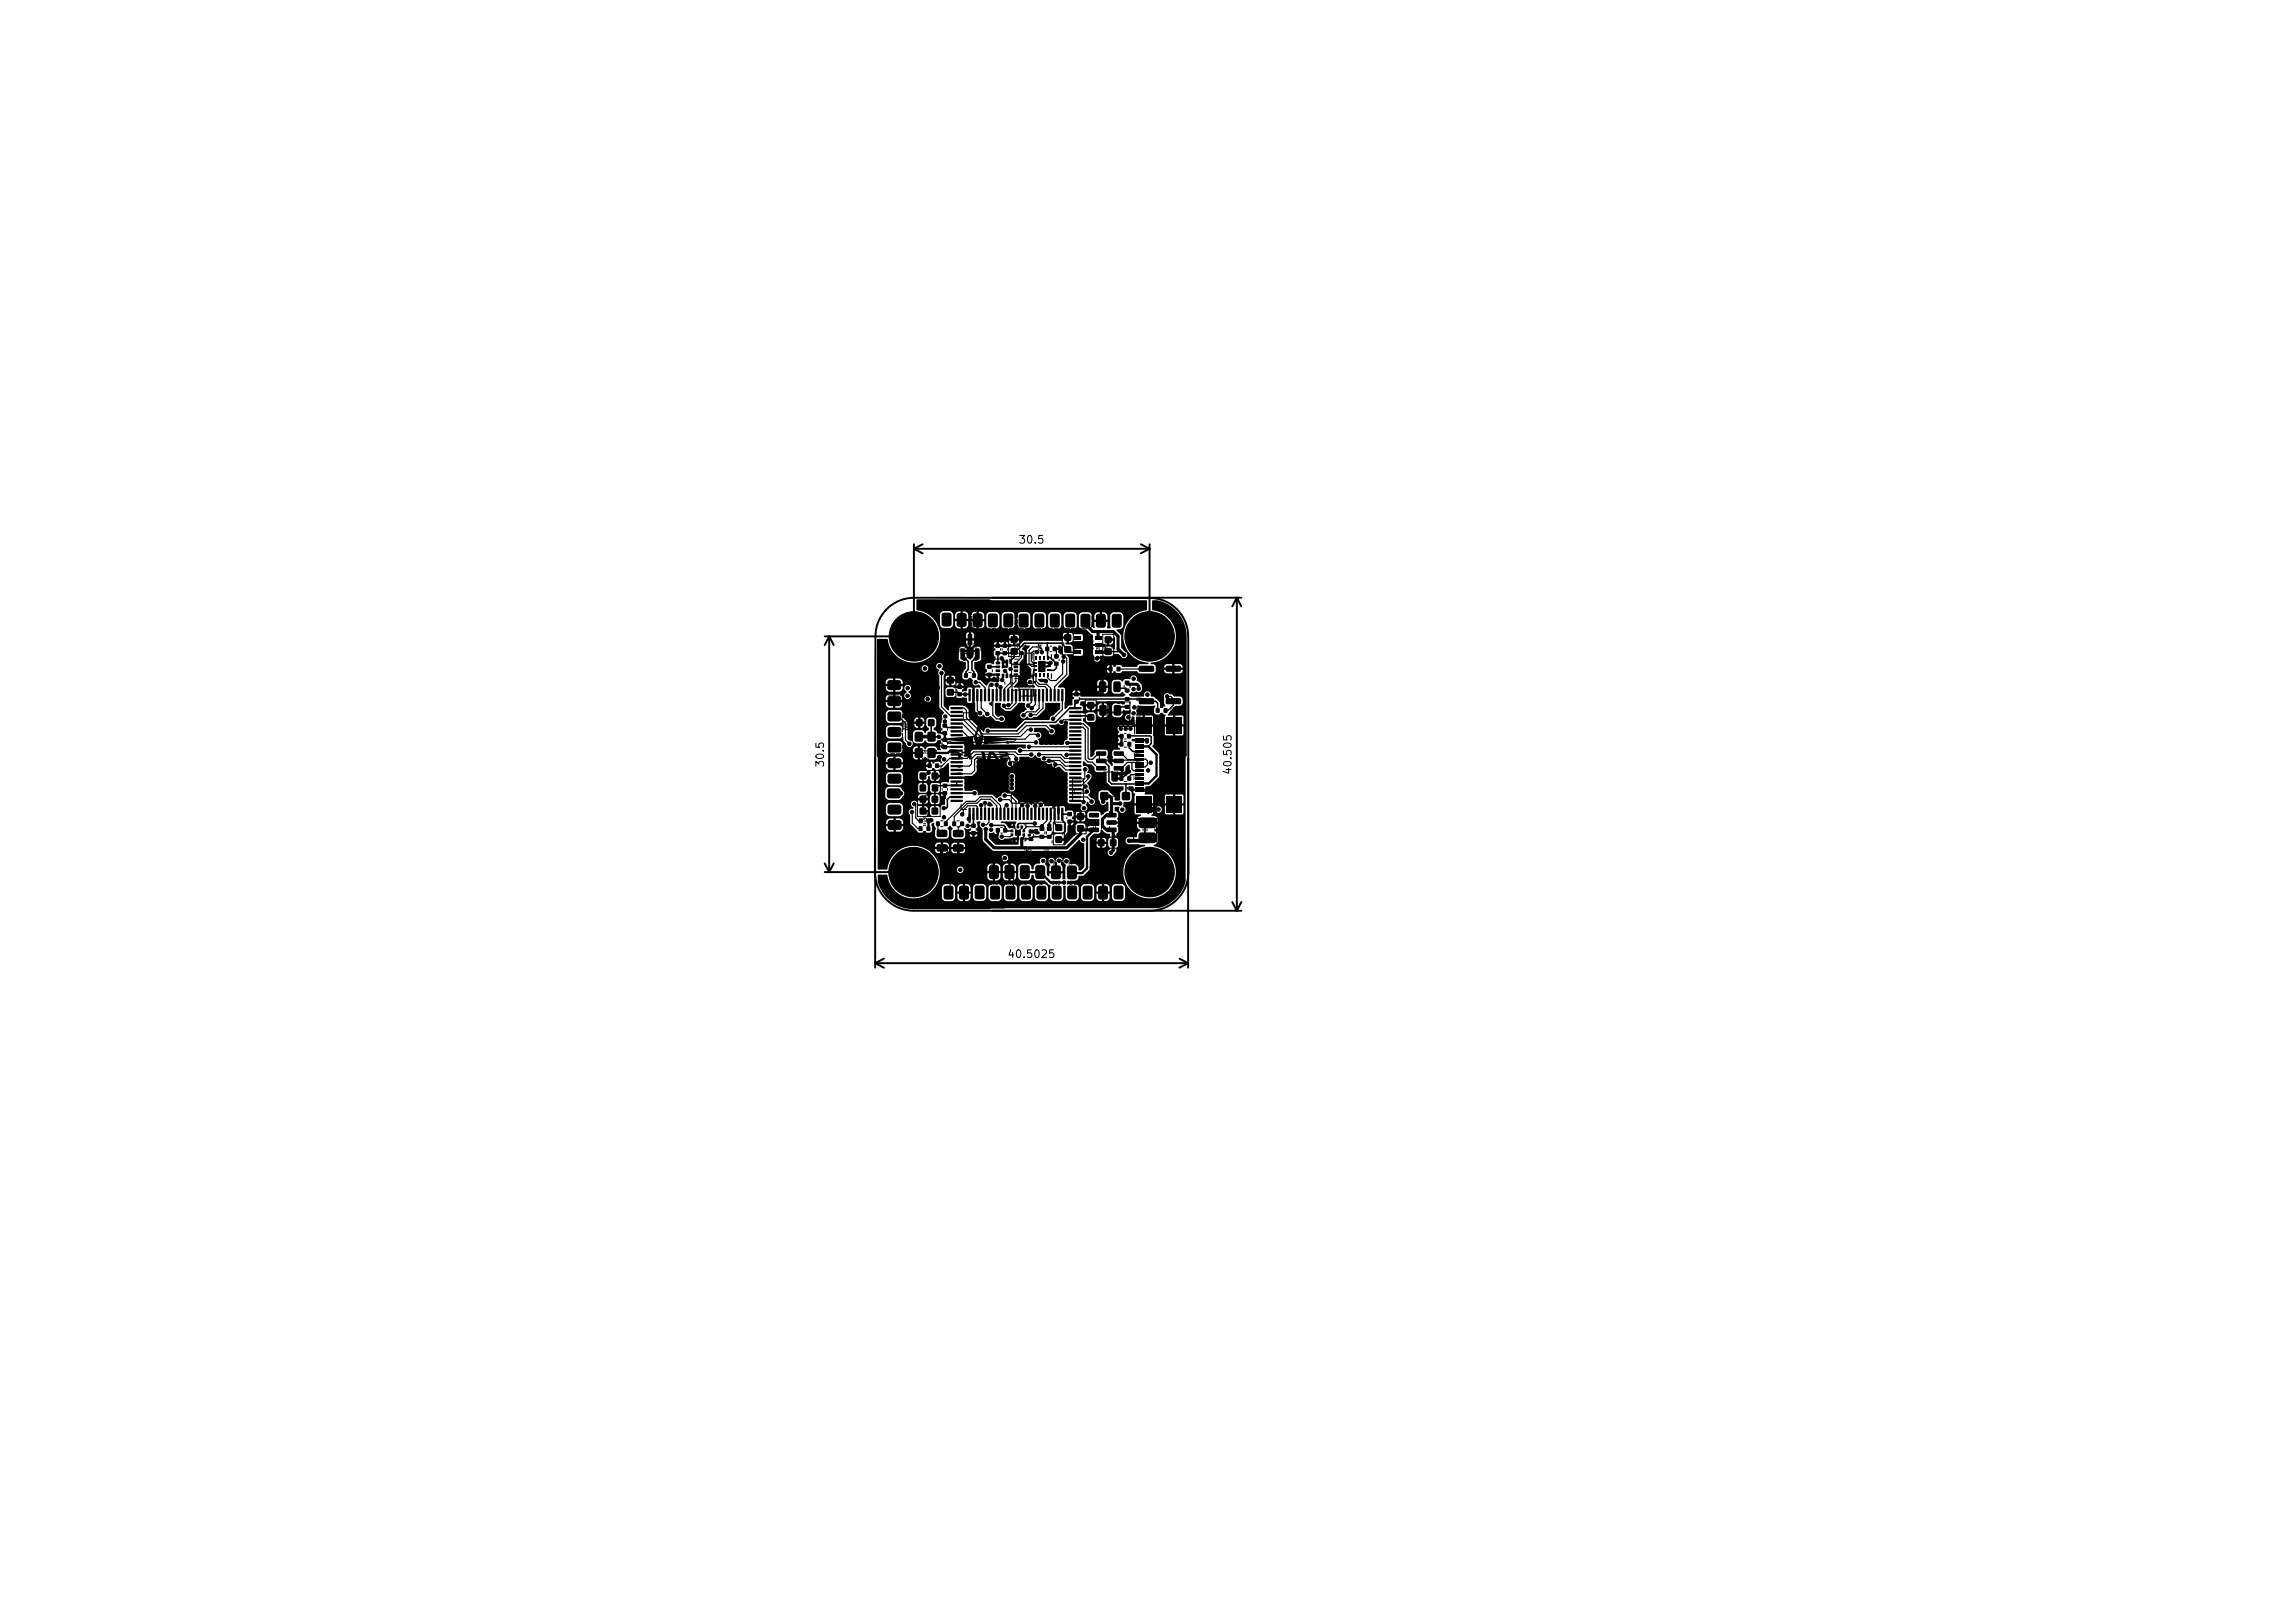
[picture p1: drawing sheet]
<svg xmlns="http://www.w3.org/2000/svg" width="297mm" height="210mm" viewBox="0 0 297 210" stroke-linecap="round" stroke-linejoin="round" font-family="sans-serif">
<defs><g id="words">
<g font-size="1">
<text x="131.7" y="70.6">30.5</text>
<text x="106.9" y="99.4" transform="rotate(-90 106.9 99.4)">30.5</text>
<text x="159.6" y="100.3" transform="rotate(-90 159.6 100.3)">40.505</text>
<text x="130.3" y="124.2">40.5025</text>
</g>
<g font-size=".4">
<text x="114.6" y="89.2" transform="rotate(-90 114.6 89.2)">GND</text>
<text x="114.6" y="91.4" transform="rotate(-90 114.6 91.4)">GND</text>
<text x="114.5" y="103.3" transform="rotate(-90 114.5 103.3)">SCL</text>
<text x="129.3" y="113.9" transform="rotate(-180 129.3 113.9)">GND</text>
<text x="131.3" y="113.9" transform="rotate(-180 131.3 113.9)">GND</text>
<text x="133" y="113.9" transform="rotate(-180 133 113.9)">5V</text>
<text x="135" y="113.9" transform="rotate(-180 135 113.9)">5V</text>
<text x="137.3" y="113.9" transform="rotate(-180 137.3 113.9)">GND</text>
<text x="139.4" y="113.9" transform="rotate(-180 139.4 113.9)">3.3V</text>
</g>
</g></defs>
<g fill="none" stroke="#000" stroke-width=".25">
<path d="M118.3 70.4v11.5M118.3 71h30.5M118.3 71l1.1 .6M119.4 70.4l-1.1 .6M128.3 77.3h32.3M147.6 70.4l1.2 .6M148.8 70.4v11.5M148.8 71l-1.2 .6M160.1 77.3v40.5M160.1 77.3l.5 1.2M160.1 77.3l-.6 1.2M106.7 82.3h11.1"/>
<path d="M107.3 82.3v30.5M107.3 82.3l.6 1.2M107.3 82.3l-.6 1.2M153.8 98.1v27.1M106.7 112.8h11.1M106.7 111.7l.6 1.1M107.9 111.7l-.6 1.1M113.2 112.8a5 5 0 0 0 5 5h42.4M148.3 104.8h1.6M148.6 104.8l1-.5v.9zM148.6 104.2v1.1M148.8 117.8a5 5 0 0 0 5-5v-30.4a5 5 0 0 0-5-5l-30.5-.1a5 5 0 0 0-5 5v42.9"/>
<path d="M159.5 116.7l.6 1.1M160.6 116.7l-.5 1.1M113.3 124.6h40.5M113.3 124.6l1.1 .6M114.4 124l-1.1 .6M152.6 124l1.2 .6M153.8 124.6l-1.2 .6"/>
<circle cx="142.1" cy="85.1" r=".13"/>
</g>
<g fill="none" stroke="#000" stroke-width=".13">
<path d="M125.8 79.4v.2M125.8 79.8v.5M131.3 79.5v.6M131.7 79.4v.6M141.3 79.4v.1M141.3 79.7v.6M114.9 97.5h.1M115 89.9h.5M115.2 97.5h.6M115.7 89.9h.6M116 97.5h.5M116.5 89.9l.3 .2v.6"/>
<path d="M116.8 90.9v.5M116.8 91.6v.6M116.8 92.4v.5M116.8 93.1v.8M116.8 94.1v.6M116.8 94.9v.5M116.8 95.6v.6M116.8 96.4v.5M116.8 97.1v.2M116.8 97.3l-.2 .2M118.7 99.7h3v1.4h-3zM119.6 93h.3"/>
<path d="M119.6 94h.3M120.1 99.9h.3M120.7 98.7h.2M120.7 99.4h.2M121.8 99.1v.3M121.9 94.3v.2M121.9 96.1v.2M122.3 87.3h1.4v3h-1.4zM122.5 88.7v.2M122.5 99.1v.3M122.6 94.3v.2M122.6 96.1v.2"/>
<path d="M123.5 88.7v.2M123.8 89.2v.3M124 99.3h.3M124.5 89.2v.3M124.7 92.2h1.8v.9h-1.8zM125 82.9h-1v1.5M125.1 90.5h-.7v.7M125.1 84.4h.8M125.4 87.8h.3M125.4 87h.3M125.5 92.3h.2M125.5 93h.2"/>
<path d="M125.8 80.5v.6M125.8 81.1l.2 .2h.4M126.1 82.9h1l-.1 1.5M126.6 81.3h.5M127.4 81.3h.8M127.7 86.6v.3M127.9 99.5h2.7v3h-2.7zM128.3 81.3h.6M128.4 85.6v.3M128.4 86.6v.3M128.8 83.9v.2M128.8 85.3h.5"/>
<path d="M128.8 87.8h.5M129.1 81.3h.6M129.1 85.6v.3M129.1 87.3v.1v.6M129.2 99.5v3M129.3 99.5v3M129.5 83.9v.2M129.6 85.2l.2 .2v.2h.5M129.7 83.9v.2M129.8 81.3h.6M129.9 85.3v.3M130 88.2v.3"/>
<path d="M130.4 83.9v.2M130.5 82h1.5v3h-1.5zM130.7 85.3v.3M130.7 83.4v.3M130.8 88.2v.3M130.9 84.5h2.9v1.4h-2.9zM130.9 86h2.9v1.4h-2.9zM131 87.5h.9v1.8h-.9zM131.1 88.3v.2M131.3 85.3h.5M131.3 87.8h.5M131.3 81l-.1 .3h-.6"/>
<path d="M131.3 80.3v.5M131.7 80.9v.2l.2 .2h.5M131.7 80.2v.5M131.7 83.4v.3M131.8 88.3v.2M131.9 87.5h1.8v.9h-1.8zM131.9 89.2h1.8v.9h-1.8zM132.2 84.7h.3M132.2 85.7h.3M132.2 86.2h.3M132.2 87.3h.3M132.6 81.3h.6"/>
<path d="M132.7 87.6h.2M132.7 88.3h.2M132.7 89.3h.2M132.7 90h.2M133.4 81.3h.5M133.6 87.2v.5M133.6 84.7v.6M134.1 81.3h.6M134.9 81.3h.6M135.6 81.3h.6M135.9 83.6h.2M135.9 84.3h.2"/>
<path d="M136 84.7l.1 .6M136.1 87.2l-.1 .5M136.3 85.3v.2M136.4 81.3h.6M137.1 85.3v.2M137.1 81.3h.6M137.5 81.8h1.4v2.9h-1.4zM137.7 83.1v.3M137.9 90.5h.7v.7M137.9 81.3h.6M138.6 81.3h.6M138.7 83.1v.3"/>
<path d="M138.9 90.2v.2M139.4 81.3h.5M139.7 90.2v.2M140.1 81.3h.5M140.5 90.6h1.4v2.9h-1.4zM140.6 91.9v.3M141.3 80.5v.5l-.2 .3h-.2M141.6 86.1h1.7v-1h-1.7v4.6h.9v-3.6M141.6 87.9h.9M141.6 86.9v.2M141.6 88.7v.2M141.7 91.9v.3"/>
<path d="M142.3 85.9h.3M142.3 85.2h.3M142.4 86.9v.2M142.4 88.7v.2M142.7 82.1h1.4v2.9h-1.4zM142.8 99.9h1.9M142.9 83.4v.3M142.9 98.6h.3M142.9 99.6h.3M143.3 92.1h2.9M143.3 92.3h2.9M143.3 90.8h2.9v2.8h-2.9z"/>
<path d="M143.9 83.4v.3M144.1 86.2h.3M144.1 87h.3M144.6 92.3h.3M144.6 91h.3M144.6 92h.3M144.6 93.3h.3M145.5 88.7v.3M145.5 95.9h.3M145.5 96.7h.3M145.5 90.8v.3M145.5 94.9h.2"/>
<path d="M145.5 95.6h.2M146.2 88.7v.3M146.2 90.8v.3M150.2 91.6h.3M150.2 92.3h.3M118.7 104.2h3v1.4h-3zM118.7 102.7h3v1.4h-3zM118.8 101.2h2.9v1.5h-2.9zM119.5 106.8h.3M119.5 107.6h.3M119.5 105.8h.3M119.5 106.6h.3"/>
<path d="M120 102.5h.4M120 101.5h.4M120.1 100.9h.3M120.1 104.4h.3M120.1 105.5h.3M120.1 102.9h.3M120.1 103.9h.3M121.7 109.5h.9v1.8h-.9zM121.7 106.2h.3M121.7 107h.3M121.8 110.3v.2M121.9 102v.3"/>
<path d="M122.3 102.6v.5l-.2 .1M122.3 102.6h.1M122.5 110.3v.2M122.6 102v.3M123.8 106.2h.4M123.8 107h.4M123.9 109.6h.3M123.9 110.3h.3M124 100h.3M124 113h-1v2.5M124.1 117.5h5.9M124.4 104v.7h.7"/>
<path d="M125.6 107.2v.2M126.3 107.2v.2M128.1 100.8v.3M129.1 100.8v.3M129.1 107.4v.1M129.4 100.8v.3M129.5 107.1h.2M129.5 107.8h.2M130.1 112v1h1.1v2.5M130.3 104.2l-.3 .3v.8M130.4 108.8v.3M130.4 100.8v.3"/>
<path d="M130.7 108.4v.4h.2M130.9 106.7h-.2v.4M131 108h.1M131 108l-.3 .3h-1.1M131.1 108.8v.3M131.2 108.5h.5M131.2 108.5l-.3 .4h-1.6M131.2 107l.4 .4h.4l.2-.2v-.2M131.2 108.5v.2M131.4 108.8v.3M132.1 108.8v.3M132.6 106.7h.2v.4"/>
<path d="M132.8 108.4v.4h-.2M133.1 108v.2M133.4 107.6h.5M133.8 108v.2M134.5 107.6v.3M134.6 107l.2 .3M135.2 107.6v.3M135.4 107.6v.3M136.2 108.8v.3M136.2 107.6v.3M136.3 106.4h1.4v2.9h-1.4zM136.5 107.7v.3"/>
<path d="M136.9 108.8v.3M137.4 103.7h.2M137.4 103h.2M137.5 107.7v.3M138.1 105.7v.2M138.6 104v.7h-.7M138.7 108.8h.3M138.7 108.1h.3M138.8 109.1h.2M138.8 109.8h.2M138.8 105.7v.2M138.8 100.8h1.4v2.9h-1.4z"/>
<path d="M139 102.1v.3M139.1 105h1.4v2.9h-1.4zM139.3 106.3v.3M140 102.1v.3M140.3 106.3v.3M140.5 101.8h.1M140.7 107v.3M141.5 107v.3M141.8 107v.3M141.8 108.3h3v1.5h-3zM142.5 107v.3M142.8 107v.3"/>
<path d="M142.8 105v.3M142.8 103h1.9M143.1 108.5h.3M143.1 109.6h.3M143.6 107v.3M143.6 105v.3M145.5 100.4h.3M145.5 101.1h.3M145.9 101.9v.2M146.6 101.9v.2M146.7 105.9h1.4v2.9h-1.4zM146.9 107.2v.3"/>
<path d="M147.9 107.2v.3M148.2 105.9h1.5v2.9h-1.5zM148.4 107.2v.3M149.5 107.2v.3M149.7 105.9h2v3.4h-2zM150 107.3v.5M151.4 107.3v.5"/>
</g>
<g fill="#000">
<path d="M121.9 79.4l.3-.1h.7l.2 .1 .1 1.3-.2 .3-.8 .1-.3-.2zM123.9 79.5l.2-.2h.8l.1 .2 .1 1.3-.1 .3h-.9l-.2-.1zM127.9 79.5l.3-.1h.7l.2 .1v1.4l-.1 .2-.8 .1-.3-.2zM118.6 77.6l29.7 .1 .1 .1v1.1a3.4 3.4 0 0 0-3 3.5 3.4 3.4 0 0 0 3.2 3.4v.1l-1.2 .1-.3 .3h-1.8l-.4-.3-.4 .1-.3 .2-.3-.2v1l.4-.2 .2 .2h.4l.4-.3h1.8l.4 .3h1.7l.3-.1 .1-.3h1l.1 .3 .3 .1h.7v-.4h.3v.4h.9l.1-.4h-3.4v-.4l2.1 .1v-.5h.3v.5h1v-.3l-.2-.2h-.8a1.8 1.8 0 0 0-1.2 .1l-.2 .3h-1a.49 .49 0 0 0-.7-.4v-.1a3.4 3.4 0 0 0 3.3-3.3 3.4 3.4 0 0 0-3.1-3.6v-1.2h.6a4.8 4.8 0 0 1 3.9 4.7v15.4l-.2 .3v16a4.8 4.8 0 0 1-3.5 3.4h-21.6l-.3 .1h-9.8a4.8 4.8 0 0 1-4.6-3.5l.1-.9h1.1a3.4 3.4 0 0 0 2.5 2.9 3.4 3.4 0 0 0 3.6-1.2h1v1.3l.2 .3 .2 .1 1-.1 .3-.3v-.5h.3a.86 .86 0 0 0 .2 .7l.2 .2h.3v-.9h.3v.9l.4-.1 .3-.3v-.5h-2v-.8h.3v.5h.7v-1h.3v1h.7v-.5h.3v1.3l.2 .2 .2 .2h.9l.3-.2 .1-.3v-1.2h.3v1.3l.2 .3 .2 .1h.9l.3-.1 .1-.4v-1.2h.3v1.3l.2 .3 .2 .1h.9l.3-.1 .1-.4v-1.2h.3v1.3l.2 .3 .2 .1h.9l.3-.1 .1-.4v-1.2h.3v1.3l.3 .3 1 .1 .3-.1 .1-.3v-1.4l-.1-.3-.3-.1h-.9l-.2 .1-.2 .4h-.3l-.1-.4-.4-.1-.9 .1-.3 .4h-.3l-.1-.4-.4-.1-.9 .1-.3 .4h-.3l-.1-.4-.4-.1-.9 .1-.3 .4h-.3l-.1-.4-.3-.1h-.9l-.2 .1-.2 .4h-.3l-.2-.3a1.64 1.64 0 0 0-1.3 0l-.2 .3h-.3l-.3-.4-.9-.1-.3 .1-.2 .4h-1l.5-.9 .2-1h6.2v.7l.5 .2h.2v-.9h.3v.9h.3l.2-.1a.86 .86 0 0 0 .2-.8h-7.9h8.2l.1 .7 .4 .2h.2v-.9h.3v.9h.3l.2-.1a.86 .86 0 0 0 .2-.8h-9.9v-.5h2.2v.1a.43 .43 0 0 0 .7 .3 .43 .43 0 0 0 0-.7h3.3v.5h.7v-1h.3v1h.7v-.5h.3v.5h.7v-1h.3v1h.7l-.1-.7a1.16 1.16 0 0 0-1.2-.3l-.3 .2-.1 .3h-.3l-.1-.2a1.16 1.16 0 0 0-1.2-.2l-.3 .1-.1 .3h-3.3a.43 .43 0 0 0-.7 .3h-2.2l-.2-.8-.3-.7h8.5a.43 .43 0 0 0 .6 .4 .43 .43 0 0 0 .2-.7 .43 .43 0 0 0-.8 .2v.1h-8.5a3.2 3.2 0 0 0-1.3-1.1h1.2l.1 .3 .3 .2h.4v-.5h.3v.5h.5l.2-.2v-.3h.3l.1 .3 .3 .2h.4v-.5h.3v.5h.5l.2-.4v-.1h-3.9a3.7 3.7 0 0 1-2-.4 3.5 3.5 0 0 0-4.2 3h-1.2v-3.1h7.4v.2h.8v-.6h.3v.6h.7v-.2h.3v.2h.8v-.6h.3v.6h.7v-.3l-.4-.3h-1l-.3 .2-.1 .2h-.3l-.1-.3-.3-.1h-1l-.3 .1-.1 .3h-7.4v-2.5h1.1v.4l.5 .3h.4v-.7h.3v.7a.86 .86 0 0 0 .8-.1l.2-.3v-.3h-3.3v-.5h1.1v.2h.9v-.7h.3v.7h1v-.3l-.2-.2a.86 .86 0 0 0-.8-.2h-.8l-.3 .2-.1 .3h-1.1v-2h1l.1 .8 .1 .3 .2 .1h1.5l.2-.1 .2-.4-.1-.8-.1-.2-.2-.2h-1.5l-.2 .2-.2 .3h-1v-2.1h1v.8l.1 .3 .3 .1h1.4l.2-.1 .2-.3a.51 .51 0 0 0 0-.9l-.2-.2-.2-.2h-1.4l-.3 .2-.1 .3h-1v-1.9h1l.1 .8 .1 .3 .2 .1h1.5l.2-.1 .2-.4-.1-.8-.1-.2-.2-.2h-1.5l-.2 .2-.2 .3h-1v-1.5h1.1v.4l.4 .3h.5v-.7h.3v.7a.86 .86 0 0 0 .8-.1l.1-.3v-.3h-3.2h6.6v-.3h-.2l-.2 .3h-6.2v-.5h1.1v.2h.9v-.7h.3v.7h.9v-.3l-.1-.2a.86 .86 0 0 0-.8-.2h-.9l-.2 .2-.1 .3h-1.1v-.3l-.1-.3v-1.4h1.1l.1 .8 .1 .2 .2 .2h3.2v.4l.4 .3h.2v-.7h-2.4l.3-.2 .2-.4h1.3v.3h.6v-.7h-.4l-.2 .4h-1.3l-.1-.9-.4-.2h-1.4l-.2 .1-.2 .4h-1.1v-4.1h1.1v.9l.2 .2 .2 .2h1.4l.2-.1 .3 .2-.1 .4-.4-.2h-1.5l-.2 .4v.9l.1 .2 .3 .2h1.4l.3-.3 .1 .6 .4 .3a.44 .44 0 0 0 .5 .5 .44 .44 0 0 0 .3-.6l.1-.1 .3 .2h.8l.4-.4 .5 .4h.7l.4-.3a.3 .3 0 0 1 .3-.1 .3 .3 0 0 1 .2 .3v.1a.54 .54 0 0 0 0 .8l-.5 .1-.1-.4-.3-.1h-.7l-.5 .4-.3-.4h-.3v1.7a.66 .66 0 0 0 .6-.4l.5 .4h.7a.49 .49 0 0 0 .4-.5h.5l.1 .1a.57 .57 0 0 0 0 .8l-.1 .1-.3-.2h-.5a.33 .33 0 0 1-.5 0l-.1 .4-.2 .2h-.4l.2 .3-.2 .2-.7 .1-.3 .2v.8l.3 .4-.3 .4v.7l.3 .4-.2 .2-.1 .4h1.3l-.1-.4-.2-.2 .2-.4 .1-.6-.1-.2-.3-.2 .1-.2a.57 .57 0 0 0 .3-.6h.2l.1 .3 .2 .3h.2v-.5h.3v.5l.4-.1 .1-.2v-.2h-.8v-.9h-.2v-.1l.2-.2 .3 .2v.7h.5v-.3l-.2-.3v-.1l.6-.2 .7-.7 .1 .2v1.6l7.7-.1 .1 1.3a.46 .46 0 0 0 0 .6 .46 .46 0 0 0 .7 0 .46 .46 0 0 0 0-.6v-1a.45 .45 0 0 0-.2-.6 .45 .45 0 0 0-.6 .3h-4.7l.6-.6v-1.3l.2-.3h3.7l.1 .1v.2a.44 .44 0 0 0 0 .6 .44 .44 0 0 0 .6 .1 .44 .44 0 0 0 .1-.6l.1-.1a.46 .46 0 0 0 .6 0 .46 .46 0 0 0 .1-.5l1.3-.1a.5 .5 0 0 0 .8-.2l.1 .1a.57 .57 0 0 0 .6 .3v.1a.52 .52 0 0 0 .6 .4h.1a.46 .46 0 0 0 .7 .2l.1 .1a.46 .46 0 0 0 .2 .4 .46 .46 0 0 0 .5-.1h.2l.7 .7 .4 .1v3.8l.2 .2h1.4l.2 .2a.62 .62 0 0 0 0 .8v.5h.5l-.1-.4v-.1a.43 .43 0 0 0 .1-.8l.2-.4 .1-.1a.45 .45 0 0 0 .5 .5 .45 .45 0 0 0 .4-.5 .45 .45 0 0 0-.5-.4l-.4-.4a.63 .63 0 0 0 .1-1v-.3l-.2-.3 .4-.4a.48 .48 0 0 0 .1-.6 .48 .48 0 0 0-.5-.3v-.1a.45 .45 0 0 0 .1-.6 .45 .45 0 0 0-.6-.2l-.1-.2 .1-.4 .5 .4h.5l.4 .4v.4l.2 .1 1.4 .2v1.2l.5 .5 1.7 .1v.4l-.3 .2-.1 .2-.1 .9-.6 .1-.1-.6-.8-.7h-.8l-.3 .1-.1 .2v.8l.1 .2a.49 .49 0 0 0 .4 .6 .49 .49 0 0 0 .6-.4h.1v1.1l-.5 .3-.3 .3h-.2v-.4l-.2-.1h-1.2l-.2 .1-.1 .6 .2 .2 1.3 .1 .1 .1-.1 .8h-1.2l-.2 .1a.42 .42 0 0 1-.5-.4l-.7-.1-.4 .2v.8l.1 .3-1.5 1.5-.2-.1 .1-.4-.7-.1 .1-.2h.6a.3 .3 0 0 1 .2-.5l.2-.4v-.7l.2-.1v-.3h.3v.3l.2-.1 .1-.2h-.6l.1-.3h.5l-.1-.3h.4l.1 .3 .4 .1v-.5h.3v.5h.2l.2-.2 .1-.3h-1.3v.1h-.4l.1-.5h.3v.1h.5v-.5l-.4 .1-.1 .3h-.3v-.4l-.2-.1h-.5l-.3 .1-.1-.4a.46 .46 0 0 0-.6-.3l-.1 .9-.2 .1-.1-.1v-.9h-1.6a.47 .47 0 0 0-.3-.5 .47 .47 0 0 0-.5 .1h-.2a.51 .51 0 0 0-.7 .3 .64 .64 0 0 0-.9-.3 .52 .52 0 0 0-.8 .1l-.1-.5-.8-.8h-.5a.5 .5 0 0 0-.6-.1 .5 .5 0 0 0-.3 .4l-.2 .1-.3 .2-.6-.5h-1.9a.47 .47 0 0 0-.1-.5 .47 .47 0 0 0-.6 0h-1v-1.5h-2l-.1 .5-.6-.1-.4 .2-1.1-.1-.2 .2v.2v.6l.3 .4-.3 .2-.1 .2 .1 .7 .3 .4-.3 .2-.1 .3v.5l.2 .4v.1h-.6l.2-.6h-.6l-.2-.2v-.6h.3v.5h.5a.6 .6 0 0 0-.4-.6l.3-.3 .1-.3h-.5v.7l-.4-.1 .1-.6h-.5v.1l-.1 .1a.45 .45 0 0 0-.7 .1 .45 .45 0 0 0 .2 .6v.1a.49 .49 0 0 0-.6 .3 .49 .49 0 0 0 .2 .6v1.1l1.1 1.1h.5l.3-.2 .2 .2h.6l.1-.3-.1-.8 .4-.1v.4l.2 .2-.1 1.1 .1 .2 .3 .1h1l.3-.1 .1-.2v-.7l-.2-.4 .4-.3 .3 .3-.2 .4v.7l.2 .3h1.2l.4-.2v-.3h.6v.1l.3 .2v-.3h.3v.3h.1l.2-.2 .1-.1h-1.6v-.5l-.1-.3 .1-.1 .3 .2 .4-.1v.2l-.1 .3h1l-.2-.4 .2-.3-.1-.5a.24 .24 0 0 1 .4-.2l.1 .1a.52 .52 0 0 0 .2 .8l.1 1.6 1.2 1.2 .2 .1h9.5l.2-.1 1.3-1.3h.1a.66 .66 0 0 0 .6 .5v3l-.4 .4h-.3a.72 .72 0 0 0-.5-.8h-.6l-.1-.1a.44 .44 0 0 0-.2-.6 .44 .44 0 0 0-.6 .2h-.1a.45 .45 0 0 0-.5-.3 .45 .45 0 0 0-.4 .3h-.1a.44 .44 0 0 0-.7-.2 .44 .44 0 0 0 .1 .8l-.1 .3v.5h.7l-.1-1 .1-.2h.1l.2 .2v1h.7v-.5l-.2-.4 .2-.3 .5 .4-.1 .4v1.5l-.4-.1v-.7h-1.7v.3l-.2 .1-.1-.2v-1.1l-.3-.3a.44 .44 0 0 0 .1-.7 .44 .44 0 0 0-.6 0 .44 .44 0 0 0-.1 .6h-.1a.6 .6 0 0 0-.7 .7l-.1 .1-.2-.1a.57 .57 0 0 0-.5-.7l-1 .1-.2 .4v1.5l.4 .2h.8a.77 .77 0 0 0 .5-.7l.3 .1a.56 .56 0 0 0 .5 .6h.9l.5 .5a.29 .29 0 0 1 .2 .2 .29 .29 0 0 1 0 .3v1.3l.2 .3 .2 .1h.9l.3-.1 .1-.4v-1.4l.2-.1 .1 .1v1.5l.3 .3 .9 .1 .4-.2 .1-.3v-1.2h.3v1.2l.2 .4 .3 .1h.8l.3-.1a.86 .86 0 0 0 .1-.8h.3v.5l.3 .3 .4 .1v-.9h.3v.9h.3l.2-.2a.86 .86 0 0 0 .2-.7h-2v-.8h.3v.5h.7v-1h.3v1h.7v-.5h.3l.1 1.4 .3 .3h.8l.4-.2 .1-.2v-1.4l-.1-.3-.4-.1h-.9l-.3 .5h-.3l-.2-.3a1.64 1.64 0 0 0-1.3 0l-.2 .3h-.3l-.1-.4-.3-.1h-.9l-.2 .1-.2 .4h-.3a.51 .51 0 0 0-.5-.5h-.9l-.1-.4h1.1a.85 .85 0 0 0 .4-.7h.6l.6-.6h4.6a3.4 3.4 0 0 0 3.1 3.5 3.4 3.4 0 0 0 3.7-2.9 3.4 3.4 0 0 0-2.9-3.8v-.1a.68 .68 0 0 0 .5-.6v-.9l-.4-.5 .4-.3v-.5h-2.7a.79 .79 0 0 0 .5 .8 .8 .8 0 0 0-.5 .9l-1.1 .1a.45 .45 0 0 0-.3 .4 .45 .45 0 0 0 .4 .4l2 .1 .1 .1v.1a3.4 3.4 0 0 0-2.8 3.2h-4.6l.2-.3v-3.1h.9v.3l.4 .1h.1v-.5h.3v.5l.3-.1 .2-.3v-.1h-1.3v.1h-.9v-.5h.9v.1h.5v-.5h.3v.5h.5v-.1a.74 .74 0 0 0-1.3-.3v.3h-.9v-.4l.5-.5h.6a.57 .57 0 0 0 .4-.6l.6 .5 .6 .1v.4l-.3 .4v.6l.3 .5a.49 .49 0 0 0-.3 .5 .49 .49 0 0 0 .3 .5l.3-.1 .4-.4 .1-.6 .2-.3v-.7l-.2-.4v-.4l.2-.3v-.5a.34 .34 0 0 1 0-.5h-.8l-.1-.1 .1-.2 .8-.1a.38 .38 0 0 1 0-.5l-.1-.6-.3-.2-.1-.4 .1-.1h.5l.1 .1a.44 .44 0 0 0 .2 .6 .44 .44 0 0 0 .6-.3 .44 .44 0 0 0-.4-.5l1.5-.1v1.1l.2 .1h.6l.1 .1a.74 .74 0 0 0-.6 .8h2.7v-.2a.64 .64 0 0 0-.8-.5v-.2l.2-.1v-.6h.3a.43 .43 0 0 0 .6 .5 .43 .43 0 0 0 .1-.7 .43 .43 0 0 0-.7 .1v.1h-.3v-.5h1.6v1.1l1 .1v-1.2h.3v1.2h.9l.2-.2v-1h-7.9l.1-.4h.7l.3-.3 .1-.9-.2-.3h.4v.3a.2 .2 0 0 1 .2 .2 .2 .2 0 0 1-.1 .2v.9h2.4v-.9h1.6v.9h1v-1.1h.3v1.1h1.1v-.9l-.2-.2h-2.1l-.1 .2h-1.6l-.2-.2h-.8v-.5h-1.9l-.3-.1v-.4l.1-.1 .5 .1 .1 .2h1.5l.1-.3h.6l1.1-1.2v-2.9l-.9-1 .2-.4v-.9l-.1-.2v-1.1h1.6v1l.1 .2h.9v-1.2h.3v1.2l.9-.1 .2-.1v-1l-6.5 .1a.64 .64 0 0 0-.8-.1l-.3-.1-.2 .1a.49 .49 0 0 0-.7 0 .49 .49 0 0 0 .1 .8l-.1 .3h.4l.2 .2v.9l-.2 .2h-.4v.3l.3 .1-.1 .2h-.7l-.2 .2v.7a.28 .28 0 0 1-.1 .4h.8l.1 .2-.1 .1h-.8l.2 .3-.2 .2-.5-.5v-.4a.31 .31 0 0 1 0-.5v-.4l-.3-.3h-1.1l-.3 .2-.1 .4-.3 .4h-.2v-1.9h3.6h.3v-.7h-.3l.1 .4-.1 .3h-3.6v-1.9l-.7-.8-.2-.1v-.3l.2-.1a.55 .55 0 0 0 .5 .6l.8-.1 .1-.2v-.6a.41 .41 0 0 0-.4-.4h-.5l-.4 .1h-.3h-.9l-.1-.2h2.8l.1 .5 .2 .2h.3v-.7h.3v.7h.2l.3-.2v-.5h-4.2l.1-.1h.8l.1-.5h.3l.1 .2 .3 .2h.1v-.5h.3v.5l.4-.1 .1-.3v-.1h-1.3v.1h-.3l-.1-.1h1.9v.4h.6v-.8h.3v.8h.5v-.4a.59 .59 0 0 0-.8-.4l-.3 .1-.3 .3h-1.9l-.3-.1a.41 .41 0 0 1 .1-.5h.6v.3h1.3v-.3h.1h3.4l.2 .1-.1 .3-.5-.2h-.6l-.3 .1-.1 .3v1a.44 .44 0 0 0 .4 .4h.6l.3-.1 .1-.3 .1-.6 .2 .1h.8a.39 .39 0 0 1-.1 .4 .39 .39 0 0 1-.4 .1 .44 .44 0 0 0-.2 .6 .44 .44 0 0 0 .5 .2 .44 .44 0 0 0 .3-.5l.3 .1v.9h1.1v-1.1h.3v1.1h1v-1.1h-2l-.1-.1v-.3l-.1-.2 .2-.3v-.4h2h.2l.1 .1-.1 .3-.1 .5 .2 .2h.5l.3-.2 .6 .3-.1 .3v.9h1v-1.1h.3v1.1h1.1v-.9l-.2-.2h-1.8a.25 .25 0 0 1 .1-.4l.8-.9h.7l.2-.1 .1-.2-.1-.6-.1-.2-.9-.1-.3-.2-.4-.1a.45 .45 0 0 0-.6 0 .45 .45 0 0 0 0 .6l-.1 .6 .2 .4-.5 .2-.2-.2v-.6l-.7-.6-.5-.1a.44 .44 0 0 0-.4-.6 .44 .44 0 0 0-.4 .6h-1.8a.23 .23 0 0 1-.2-.3l.3-.2h.5a.28 .28 0 0 1 .4 0 .43 .43 0 0 0 .5-.6l-.1-.5-.6-.5a.44 .44 0 0 0-.3-.6 .44 .44 0 0 0-.5 .4l-.7 .1-.3 .3-.4-.2h-.6l-.4 .2v1.3l.3 .3h.7l.4-.3 .3 .4-.2 .2h-5.5l-.1-.1h-1v.2a.3 .3 0 0 1 0 .4v.6l-.5 .1-.5 .4v-2h1.4v-.3h.3v.3h.3l-.1-.3h-.2h-.5l-.2 .3h-1v-.5l-.1-.2h4.3v.5l.4 .3h.1v-.8h.3v.8l.3-.1 .2-.2 .1-.5h-5.7l-.8-.1v-.1l.5-.4h4.6v.3h.5v-.7h.3v.7h.6v-.4a.81 .81 0 0 0-1.3-.2l-.1 .3h-4.6l.9-1v-.7h5v.3l.3 .1v-.4h-5.3v-.4h5v.1h.3v-.3h-.2l-.1 .2h-5v-1.2l-.2-.3v-.1h.7l.2 .2h1l.1-.2v-.7h-1.1l-.1-.1a.42 .42 0 0 0-.4-.5l-.6-.1v-.1l.1-.1v-.5h-.5v.3h-.1h-4.9l-.8 .8-.7-.1-.3 .2-2.1-.1 .1 .2a.3 .3 0 0 1-.1 .4v.4l.2 .3v.4l-.2 .2v.3l-.8-.1-.3 .3v.4l.2 .3-.2 .3 1.5 .1 .3 .2v.3l-.1 .5h-.3l-.2 .1-.2-.1a.62 .62 0 0 0-.8 .4l-.1 .1-.7-.7-.4-.1v-.5h1l.1 .2 .2 .2h.1v-.4h.3v.4l.3-.2a.23 .23 0 0 1 .4 .1h.1v-.3h-2.5v-.3l-.4-.6v-.8l.6-.2 .3-.2v-1.3l-.2-.3h-.5l-.3 .1v1.1l-.4 .5-.5-.5-.1-1.1-.2-.1h-.6l-.1 .3v1.3a.54 .54 0 0 0 .5 .3l.4 .1v.8l-.5 .6v.6l.3 .2h.4a.36 .36 0 0 1 .4-.1 .36 .36 0 0 1 .3 .3 .47 .47 0 0 0 .2 .6 .47 .47 0 0 0 .6-.1l.2 .2v.2h-.8l.1 3 .2 .2a.49 .49 0 0 0 .3 .5 .49 .49 0 0 0 .6-.2h.1a.45 .45 0 0 0 .8 .1l.6 .7h.5a.45 .45 0 0 0 .6 0 .45 .45 0 0 0 0-.6 .45 .45 0 0 0-.6 0h-.2l-.3-.3v-1.3v-.1h.6a.17 .17 0 0 1 .2 .1 .17 .17 0 0 1-.1 .2 .6 .6 0 0 0 .5 .6l.1 .1h.7l1-1 .4-.1 .5 .1a.58 .58 0 0 0 .2 .7l-.4 .4a.44 .44 0 0 0-.5 .4 .44 .44 0 0 0 .3 .5 .44 .44 0 0 0 .6-.3l.1 .1a.48 .48 0 0 0 .8 0l.5-.1 .9-.9 .1-.8 1.4-.1 .5 .1v.7l-.9 .9-.4 .1-.1 .5h-3.1l-1.3 1.1h-3.2a.52 .52 0 0 0-.6-.1 .52 .52 0 0 0-.3 .5l-1.9-1.9-.1-.9-.4-.5-.3-.1h-1.5a.41 .41 0 0 0-.3 .6h-.1l-.6-.6v-2h.2v.5a.41 .41 0 0 0 .4 .4h.7l.2-.1 .3 .2h.5l.2-.1 .5 .1 .1 .6h.6v-1.9h-.5l-.2 .1v.3h-.2a.16 .16 0 0 1-.3 .1 .16 .16 0 0 1 0-.2l.1-.3-1.1 .1-.3-.2h-.6l-.2 .1-.2 .3h-.2v-1h.2l.1 .2 .2 .2h.2v-.5h.3v.5l.5-.1 .1 .1h.3v-.3h.3v.3h.4l-.1-.2-.2-.1-.7 .1v-.3h-1.4v.1h-.2v-.5h.2v.1h.5v-.5h.3v.5h.6l-.1-.3a.93 .93 0 0 0-1.3 .1v.1h-.2v-.4a.51 .51 0 0 0-.3-.8 .44 .44 0 0 0 .1-.7 .44 .44 0 0 0-.7 .1 .44 .44 0 0 0 .4 .7l-.2 .4 .2 .4v4l.6 .8a.57 .57 0 0 0-.2 .8l-.2 .6v.4a.33 .33 0 0 1 0 .6h.4l.2 .2v.8l-.3-.1v-.6l-.6-.1a.33 .33 0 0 1-.3-.3l-.4-.2v-.2l.3-.2 .1-.2-.1-.7-.2-.2h-.7l-.3 .2v.8l.3 .3a.28 .28 0 0 1-.3 .4l-.2 .3-.4-.4h-.9l-.2 .3-.1 1.2-.5-.2-.1-.2v-1.8h.8l.2 .3 .3 .1v-.5h.3v.5h.1l.3-.2 .1-.3h-1.3v.1h-.8v-.3l-.3-.3h1.1v.2h.5v-.6h.3v.6h.5v-.3a.81 .81 0 0 0-1.3 0v.1h-1.1l-.4-.4v-.7l-.4-.2h-1.4l-.2 .1-.2 .3h-1.1v-1.4h1.1l.1 .4 .4 .3h.5v-.7h.3v.7a.86 .86 0 0 0 .8-.2l.1-.2v-.3h-3.3v-.5h1.1v.2h1v-.7h.3v.7h.9v-.3l-.2-.3h.4v.1a.43 .43 0 0 0 .7 .3h1.9v.1a.43 .43 0 0 0 .7 .3 .43 .43 0 0 0 0-.7 .43 .43 0 0 0-.7 .3h-1.9a.43 .43 0 0 0-.1-.8v-.1a.44 .44 0 0 0 .3-.7 .44 .44 0 0 0-.7 0 .44 .44 0 0 0 .1 .6v.2l-.2 .2-.1 .2-.7-.1h-1.2l-.3 .1-.2 .4h-1.1v-1.6h1.1v.3l.2 .2a.86 .86 0 0 0 .8 .2v-.7h.3v.7l.7-.1 .2-.2v-.4h-3.3v-.5h1.1v.2h1v-.7h.3v.7h.9v-.4l-.2-.2-1-.1a.86 .86 0 0 0-.8 .2l-.2 .3h-1.1v-1.9h5.8v.2a.43 .43 0 0 0 .6 .3 .43 .43 0 0 0 0-.8 .43 .43 0 0 0-.6 .3h-5.8v-3.7h1.3h.1a3.4 3.4 0 0 0 3.3 3 3.4 3.4 0 0 0 3.4-2.8h3.4v.5l.3 .3 .1-.8h.3v.8l.2-.1 .1-.2h3v-.3h.3v.3h.6v-.3h.3v.3h.3l.2-.1 .4 .1v-.5h.3v.5h.1l.3-.2 .1-.3h-1.3v.2l-.1 .1-.7-.1a.45 .45 0 0 1-.5 0h-.4l-.3 .3h-2.6v-.5h-4.4l.1-.8h3.3v.5h.4v-.8h.3v.8h.3v-.1h4.6v.1h.5v-.5h.3v.5h.5l-.1-.4h5.7v.1h.5v-.5h.3v1.3h.3l.2-.2 1.2 .1 .1-.2 .1-.6-.2-.1h-1.1l-.3-.2a.78 .78 0 0 0-1.1 .3h-5.8a.79 .79 0 0 0-1.1 .3h-4.6v-.4l-.3-.3h-.4l-.3 .3h-3.3l-.2-.9a3.4 3.4 0 0 0-1.3-1.6h1.4l.1 1.3 .1 .2 .2 .2 1.1-.1 .2-.3 .1-.5h.2a.86 .86 0 0 0 .2 .8l.2 .1h.3v-.9h.3v.9h.3l.3-.3 .1-.6h.4a.86 .86 0 0 0 .1 .8l.3 .1 .3 .1v-1h.3v1l.4-.1 .3-.3v-.6h-4v-.8h.2v.5h.7v-1h.3v1h.7v-.5h.4v.5h.7v-.9h.3v.9h.7v-.4h.2v1.3l.2 .2 .3 .2h.8l.3-.2 .1-.3v-1.2h.3v1.3l.2 .2 .2 .2h.9l.3-.2 .1-.3v-1.2h.3v1.2l.2 .4 .3 .1 1-.1 .2-.3v-1.3h.4v1.3l.1 .2 .3 .2h.9l.2-.2 .2-.3v-1.2h.2v1.2l.2 .4 .3 .1 1-.1 .2-.3 .1-1.3h.2v1.2l.2 .4 .2 .1h1l.2-.1 .1-.3 .1-1.3h.2l.1 1.5 .3 .2h.6l.6 .6 .2 .1 .1 .9v.3h1.3l.5 .1v-.5h.3v.5h.2l.2-.2 .1-.3h-.8v-.1l.2-.2h.6l.1-.2 .1 .1v1.5h-.2l-.2-.3h-.2l-.9 .1v-.2h-1.3v.4l-.1 .1 .1 .6a.25 .25 0 0 1 0 .5 .44 .44 0 0 0 .6 .4 .44 .44 0 0 0 .2-.7l.5-.1 .2 .1 .7 .1 .2-.1 .2-.3h.6l.4 .4a.43 .43 0 0 0 .7 0 .43 .43 0 0 0-.2-.7l-.5-.5v-1.5l-.6-.8a.81 .81 0 0 0 .9-.5l-.1-1.5-.3-.3h-.8l-.4 .2-.1 .2v1.3l.1 .3-.1 .1h-.5l.1-.8h-1.7l.1 .7-.2 .1-.2-.3v-1.3h.3v.5h.7v-1h.3v1h.7a.86 .86 0 0 0-.1-.8 1.63 1.63 0 0 0-1.4 0l-.2 .3h-.3l-.1-.3-.3-.2h-.9l-.2 .2-.2 .3h-.2l-.1-.2-.2-.2-1-.1-.3 .1-.2 .4h-.2l-.3-.4-1-.1-.3 .1-.2 .4h-.2l-.1-.2-.2-.2-1-.1-.3 .1-.1 .4h-.4l-.1-.3-.3-.2h-.8l-.3 .2-.2 .3h-.3v-.3l-.2-.2h-1l-.3 .1-.2 .4h-.3l-.2-.5h-1l-.3 .1-.2 .4h-.2a.55 .55 0 0 0-.7-.5h-.8l-.2 .4h-.4l-.1-.2a1.16 1.16 0 0 0-1.2-.3l-.2 .2a.38 .38 0 0 1-.4 .3 .51 .51 0 0 0-.5-.5h-1l-.3 .5h-1.4l-.8-.5-.8-.2zM129.9 79.5l.3-.1h.7l.2 .1v1.4l-.1 .2-.8 .1-.3-.2zM131.9 79.5l.3-.1h.7l.2 .1v1.4l-.1 .2-.8 .1-.3-.1zM133.9 79.5l.3-.1h.7l.2 .1 .1 1.4-.2 .2-.8 .1-.3-.1zM136 79.5l.8-.1 .3 .1v1.4l-.1 .2-.8 .1-.3-.1v-1.4zM137.9 79.5l.3-.1h.7l.2 .1v1.4l-.1 .2-.8 .1-.3-.1zM141.9 79.6l.2-.2h.8l.2 .2v1.3l-.1 .3h-.9l-.2-.1zM143.9 79.6l.3-.2h.7l.2 .2 .1 1.3-.2 .3h-.8l-.3-.1zM114.9 88.1l.2-.1 1.4 .1 .1 .2v.9l-.3 .1-1.3-.1-.2-.2z"/>
<path d="M114.9 92.2l.3-.1h1.3l.1 .3v.8l-.3 .2-1.3-.1-.2-.3zM114.9 94.2l.3-.1h1.3l.1 .3v.8l-.3 .2-1.3-.1-.2-.3zM114.9 98.2l.3-.1 1.3 .1 .1 .2v.9l-.3 .1h-1.3l-.2-.3zM114.9 96.2l.3-.1h1.3l.1 .3v.8l-.3 .2-1.3-.1-.2-.2zM114.9 90.2l.2-.1h1.4l.1 .3v.8l-.3 .2-1.3-.1-.2-.3zM116.9 93.3h.6v1.2h-.6v-.7v.3l.3 .1-.3 .2 .5-.2-.4-.1v-.1l.4-.1h-.4v-.1l.2-.2 .2 .1-.1-.1 .1-.2-.2 .1-.3-.1 .2 .2-.2 .2zM118.6 93.1l.1-.1 .6 .1 .1 .2-.1 .6-.1 .1-.6-.1-.1-.1zM118.4 94.8l.2-.1 .8 .1 .1 .1-.1 1-.2 .1-.8-.1v-.2zM118.4 96.9l.2-.1 .8 .1 .1 .1-.1 1-.2 .1-.8-.1v-.2zM119.5 89.9l.1 .1-.1 .1zM119.6 96.4l.1 .1h-.1zM119.9 97.2l.1 .1-.1 .1z"/>
<path d="M119.9 89.9h.1v.2zM120.1 98.8h.4v.5h-.4zM120.1 93.1l.2-.1 .6 .1 .1 .2-.1 .6-.2 .1-.6-.1v-.1zM118.7 88.9l1.4-.7-.1 .8 .1 .7h-.1l-1.3-.6zM119.4 96.1h.7v.5h-.7v-.4v.3l.1-.3 .1 .3h.2l-.1-.2 .2 .2h.2a.12 .12 0 0 1-.2-.1 .12 .12 0 0 1 .2-.1l-.1-.1-.3 .1 .1-.1-.2 .1v-.1h-.2zM120.1 95.2l.1 .1-.1 .1zM120.1 87.9l.1 .1-.1 .1zM119.4 89.7h.7v.5h-.7v-.4v.4l.2-.1v-.3h.1v.4l.1-.3 .1 .3 .2-.2-.1-.2-.2 .1v-.1h-.4zM119.4 88.7h.8v.5h-.8v-.3l.1 .2h.1a.12 .12 0 0 1-.1-.1 .12 .12 0 0 1 .1-.1l.1-.1v.4l.1-.3 .1-.1v.3l.1-.1 .2 .1-.1-.1 .1-.2-.2 .1v-.1h-.5l-.1 .1zM119.4 90.8h.8v.4h-.8v-.4l.2 .1-.2 .3h.3l.1-.3 .1 .3h.3v-.2v-.2h-.2v.1h.1v.1h-.1l.1 .1h-.1l-.2-.3-.1 .3-.1-.3h-.2zM119.3 98h1v.5h-1l.2-.3 .1 .3v-.3l.2 .3 .1-.1h-.1l-.1-.2h.3l.1 .3 .1-.1a.12 .12 0 0 1-.2-.1 .12 .12 0 0 1 .2-.1l-.1-.1-.1 .1h-.3h.2l-.1-.1-.2 .1-.1-.1-.2 .3zM119.3 95.1h1v.4h-1v-.2l.1 .2 .2-.1a.12 .12 0 0 1-.1-.1 .12 .12 0 0 1 .1-.1l-.1 .1h.1l.1-.1v.3l.2-.2v.2v-.3h.1v.3h.2v-.2l-.1-.2h-.2l-.1 .2-.1-.2h-.2l-.2 .2z"/>
<path d="M119.3 87.8h1v.4h-1v-.2l.2 .2 .1-.1a.12 .12 0 0 1-.1-.1 .12 .12 0 0 1 .1-.1l-.1 .1h.1l.1-.2v.4l.2-.2v.1v-.3h.1v.4l.2-.1 .1-.1-.2-.2h-.2l-.1 .2v-.2h-.3l-.2 .2zM120.4 97.2h.1v.2zM120.1 96.9l.2-.1 .7 .1 .1 .1-.1 1-.1 .1-.8-.1-.1-.2zM120.1 94.8l.2-.1 .7 .1 .1 .1-.1 1-.1 .1-.8-.1-.1-.2zM121 98.8h.5v.5h-.5zM119.4 97h1.8v.5h-1.8l.1-.2 .2 .2-.1-.4h.1v.4l.1-.4 .1 .4 .1-.1 .1-.2h.2l.1 .2 .1 .1 .1-.3 .1 .3 .1-.3 .1 .3h.3l-.1-.4-.1 .3h-.1l-.1-.3-.1 .1-.3-.1-.1 .1h-.2l-.1-.1h-.5l-.1 .3v-.3h1zM122 96.4h.5v.5h-.5zM122 95.5h.5v.5h-.5zM122 93.7h.5v.4h-.5zM122 94.6h.5v.5h-.5zM122.6 89.2l.1-.1 .7 .1 .1 .2-.1 .6h-.2h-.6l-.1-.2zM122.6 87.6h.1h.7l.1 .2-.1 .6-.2 .1-.6-.1-.1-.1z"/>
<path d="M123 91.5h1.5l.1 .2-.1 .1h-1.4zM123 92h1.5l.1 .2-.1 .1h-1.4zM123 92.5h1.5l.1 .2-.1 .1h-1.4zM123 93h1.5l.1 .2-.1 .1h-1.4zM123 93.5h1.5l.1 .2-.1 .1h-1.4zM123 94h1.5l.1 .2-.1 .1h-1.4zM123 94.5h1.5l.1 .2-.1 .1h-1.4zM123 95h1.5l.1 .2-.1 .1h-1.4zM123 95.5h1.5l.1 .2-.1 .1h-1.4zM123 96h1.5l.1 .2-.1 .1h-1.4zM123 96.5h1.5l.1 .2-.1 .1h-1.4zM123 97h1.5l.1 .2-.1 .1h-1.4z"/>
<path d="M123 97.5h1.5l.1 .2-.1 .1h-1.4zM123 98h1.5l.1 .2-.1 .1h-1.4zM123 98.5h1.5l.1 .2-.1 .1h-1.4zM123 99h1.5l.1 .2-.1 .1h-1.4zM123 99.5h1.5l.1 .2-.1 .1h-1.4zM123.9 89.6h.6v.5h-.6zM123.9 88.6h.6v.5h-.6zM122.9 97.3h1.1l.3 .1a.6 .6 0 0 1 0 .8l-.1 .1h-.9l-.2-.2 .9-.1-.1-.5h-.9zM123.9 83.3h.4v1h-.4v-.3l.2 .1-.2 .1v.1l.4-.2-.4-.1v-.2v.2h.3l.1-.1-.1-.2v.2l-.1-.1-.1 .1v-.2l-.1 .1v-.2l.4 .1-.4-.1v-.3v.2l.3 .1 .1-.3h-.1v.1l-.1 .1zM124.3 83.9h.4l.2 .1v1.2l-.1 .1-.4 .1-.1-.1zM123.8 96h1v-.6h.1l1 .9 6.8 .1v.4h-.4a.43 .43 0 0 0-.7 .2h-.1h-5.6l-.8 .8-.2 .1-.1-.1v-.4v-1.1h-.9l-.1-.1zM124.8 87.1h.4v.6h-.4z"/>
<path d="M124.8 83.2h.5v1.5h-.5v-.3l.4 .1v.1h.1l-.1-.2h-.4v-.3h.4v.3h.1v-.3h-.5v-.2l.3 .1-.2 .1h.4l-.2-.2h.1h-.4v-.2l.4 .1v-.1v-.1l-.4 .1v-.3l.2 .1a.12 .12 0 0 1 .1-.1 .12 .12 0 0 1 .1 .1l.1-.1-.1-.1h-.2l-.2 .1zM125.4 89.2h.2v1.5v.1l-.3-.1zM125.3 82.1l.4-.1 .1 .1v1.2l-.1 .2h-.3l-.2-.1zM124.4 97.3h1.2l.2 1h-.4l-.1-.4h-.5l-.1-.2h.6l-.1-.2h-.7zM125.9 89.2h.2v1.5v.1l-.3-.1zM125.8 87.1h.5v.6h-.5zM126.2 83.9h.4l.2 .1v1.2l-.1 .1-.4 .1-.1-.1zM126.4 89.2h.2v1.5v.1l-.3-.1zM125.9 83.3h.5v1.4h-.5v-.3l.2 .1-.2 .2 .4-.1h-.2l.2-.2h-.4v-.3h.4v.3v-.3h-.4v-.2l.2 .1-.2 .1h.4l-.2-.2h.2h-.4v-.2l.4 .1-.1-.1 .1-.1-.4 .1v-.3l.1 .2a.12 .12 0 0 1 .1-.2 .12 .12 0 0 1 .1 .2l.1-.1-.1-.2h-.2l-.1 .1zM126.9 89.2h.2v1.5v.1l-.3-.1zM126 79.4h.8l.3 .1 .1 1.3-.2 .3-.8 .1-.3-.2v-1.3zM127 97.3h.4l.2 1h-1.2l-.1-.2 .9-.1z"/>
<path d="M127 84h.2l-.1 .1zM126.9 83.3h.4v.9h-.4v-.2l.2 .2 .2-.2-.1-.1-.3 .1v-.4l.2 .2-.2 .1 .4-.1-.2-.1 .2-.1h-.4v-.2l.1 .1a.12 .12 0 0 1 .1-.1 .12 .12 0 0 1 .1 .1l-.1-.1v.1h.2l-.2-.2-.2 .1zM127.4 89.2h.2v1.5v.1l-.3-.1zM121.7 95.6l3.9-.3h.8h.2a.23 .23 0 0 0 .3 0 .23 .23 0 0 0 0-.3l-.3-.4-.2 .7h-.8l.3-.1a1.5 1.5 0 0 0 .6-1.1l.1-.7 .3 .8a1.32 1.32 0 0 0 .5 1l4.1 .4a.54 .54 0 0 1-.6 .4l-.3 .1a.24 .24 0 0 1-.2 .2 .24 .24 0 0 1-.2-.2l-3 .3 .1-.2 3-.1a.11 .11 0 0 0 .2 .1 .11 .11 0 0 0-.1-.2 .1 .1 0 0 0-.1 .1h-1l.8-.1 .3-.1h.5l.5-.2-3.3 .3-.2 .2h-.6v-.8l-.1 .2a1.27 1.27 0 0 1-.5 1h-.2a.76 .76 0 0 1-.4-.8l-.1-.3h.5l.1 .1 .2-.1h-.8v-.1l-.1 .5 .2 .5-3-.3a.26 .26 0 0 1-.2 .2 .26 .26 0 0 1-.3-.2h.2a.11 .11 0 0 0 .2 .1 .1 .1 0 0 0 0-.2 .11 .11 0 0 0-.2 .1 1.43 1.43 0 0 1-1-.4l.8 .2h.4a2.14 2.14 0 0 0 1.2 .2l1.2 .1-.1-.2-3.5-.3zM127.9 89.2h.2v1.5v.1l-.3-.1zM127.8 87.1h.5v.4h-.5zM127.8 86h.5v.5h-.5zM128.4 89.2h.2v1.5v.1l-.3-.1zM128.9 89.2h.2v1.5v.1l-.3-.1zM128.8 84.3h.6v.5h-.6zM128.8 83.3h.6v.5h-.6zM127.9 81.4h1.3v.6h-1.3v-.3l.2 .2h.3l.2-.1 .1 .1-.1-.4h.2v.4l.1-.2v.1l.1-.1 .1 .2v-.5l-.2 .3-.1-.3-.3 .1-.2 .3a.16 .16 0 0 1-.2-.1 .16 .16 0 0 1 .2-.1l-.1-.2-.3 .3z"/>
<path d="M128 97.3h.6l.8 1h-.5l-.1-.2h-.6v.2h-.5l.1-.4h.9l-.4-.4-.1 .4h-.4zM129.4 89.2h.2v1.5v.1l-.3-.1zM128.9 85.6h.5v.3l-.5 .1zM128.9 86.1h.5v.3l-.5 .1zM128.9 86.6h.5v.3l-.5 .1zM128.9 87.1h.5v.3l-.5 .1zM129.9 89.2h.2v1.5v.1l-.3-.1zM129.8 84.3h.5v.5h-.5zM129.8 83.3h.5v.5h-.5zM129.7 85.4h.3l-.1 .5h-.3zM129.7 87.2h.3l-.1 .5h-.3zM129.7 85.7l.2-.2h.4l.1 .2 .1 .5-.1 .2-.8 .1 .1-.7h.3v.3h.2v-.3h-.5z"/>
<path d="M130.4 89.2h.2v1.5v.1l-.3-.1zM129.2 97.3h1l.2 .1a.23 .23 0 0 1 .2 .2 .23 .23 0 0 1-.3 .2l-.6 .2 .1 .1h.8l.1 .2h-1.1l-.3-.2v-.3l.8-.3h-.8zM130.2 85.4h.3l-.1 .5h-.3zM130.2 87.2h.3l-.1 .5h-.3zM130.9 89.2h.2v1.5v.1l-.3-.1zM130.7 85.4h.3l-.1 .5h-.3zM130.7 87.2h.3l-.1 .5h-.3zM130.8 83.9l.2-.1 .6 .1 .1 .2-.1 .6h-.1h-.7v-.2zM130.8 82.4l.2-.1 .6 .1 .1 .1-.1 .6-.1 .1-.7-.1v-.1zM131.4 89.2h.2v1.5v.1l-.3-.1zM131.4 84h.2l-.1 .1zM131.3 83.2h.4v1h-.4v-.3l.2 .3 .2-.2v-.1h-.4v-.3l.2 .2h-.1h.3l-.2-.1 .2-.1h-.4v-.2l.1 .1a.12 .12 0 0 1 .1-.1 .12 .12 0 0 1 .1 .1l-.1-.1v.1h.2l-.2-.2-.2 .1z"/>
<path d="M131.2 87.1h.5l.1 .3-.6 .1zM131.2 86.6h.5l.1 .3-.6 .1zM131.2 86.1h.5l.1 .3-.6 .1zM131.2 85.6h.5l.1 .3-.6 .1zM131.9 89.2h.2v1.5v.1l-.3-.1zM132.4 89.2h.2v1.5v.1l-.3-.1zM132.4 83.8h.2l-.1 .1zM132.3 83.2h.4v.8h-.4v-.2l.2 .2 .2-.2v-.1l-.4 .1v-.2h.4h-.4v-.3l.3 .1-.3 .1 .1 .1 .3-.2-.4-.1zM132.9 89.2h.2v1.5v.1l-.3-.1zM132.7 83.5l.6 .1-.4 .5v1.8l.6 .6-.1 1.3a.47 .47 0 0 0-.5 .6 .47 .47 0 0 0 .8 .2l.2 .2v.1l-2.2 .1h-.5v-.1l.5-.7v-.5l.3-.3v-1.7l.4-.5 .1-.4a.5 .5 0 0 0-.2-.8zM133.4 89.2h.2v1.5v.1l-.3-.1zM133.9 89.2h.2v1.5v.1l-.3-.1z"/>
<path d="M133.7 85.6h.4v.3h-.4zM133.7 86.1h.4v.3h-.4zM133.7 86.6h.4v.3h-.4zM133.9 87.2h.3v.4h-.3zM133.9 84.8h.3v.5h-.3zM134.4 89.2h.2v1.5v.1l-.3-.1zM134.4 87.2h.3v.4h-.3zM134.4 84.8h.3v.5h-.3zM134.3 83.2h.5v1h-.5v-.3l.3 .1-.2 .1v.1l.3-.2-.4-.1v-.2l.1 .2v-.2l.1 .2 .2-.1v-.2l-.1 .2-.1-.2-.2 .1v-.3l.2 .1 .1 .1 .1-.2-.1-.1-.1 .1h-.2zM134.9 89.2h.2v1.5v.1l-.3-.1zM134.4 87.9l.9-.1 .3 .4-.9 .1-.3-.3zM134.4 85.6l.8-.1 .1 .1h.4l.2 .2-.1 .4-.1 .2h-.4l-.1 .6-.8-.1-.1-1h1v.2h.3v-.2h-1.3z"/>
<path d="M134.9 87.2h.3v.4h-.3zM134.9 84.8h.3v.5h-.3zM135.3 83.7h.5v.5h-.5zM135.4 89.2h.2v1.5v.1l-.3-.1zM135.4 87.2h.3v.4h-.3zM135.4 84.8h.3v.5h-.3zM135.9 89.2h.2v1.5v.1l-.3-.1zM135.5 86.6h.5v.3h-.5zM135.5 86.1h.5v.3h-.5zM135.5 85.6h.5v.3h-.5zM136.3 83.7h.4v.5h-.4zM136.4 89.2h.2v1.5v.1l-.3-.1z"/>
<path d="M136.4 85.6h.6v.5h-.6zM136.4 84.7h.6v.5h-.6zM136.5 81.5l.1 .1h-.1zM136.9 89.2h.2v1.5v.1l-.3-.1zM135.9 81.4h1.2v.6h-1.2v-.3l.2 .2h.2l-.1-.2h-.1l.1 .1a.16 .16 0 0 1-.2-.2 .16 .16 0 0 1 .3-.1h.1v.4l.3-.3 .3 .2-.3 .1h.3l.1-.1-.1-.1-.2-.1 .2-.1-.2-.1-.1 .2-.1-.2h-.5l-.2 .3zM136.5 83.9l.5-.1v-.3h.2l.3 .3v.5a.24 .24 0 0 1-.1 .3 .24 .24 0 0 1-.3-.1l-.2-.1 .1-.3h-.5zM137.4 89.2h.2v1.5v.1l-.3-.1zM137.8 83.7l.1-.1 .7 .1 .1 .1-.1 .6-.2 .1-.6-.1-.1-.1zM137.8 82.1l.1-.1 .7 .1 .1 .2-.1 .6h-.2h-.6l-.1-.2zM133.9 94.2h1.3l.4 .4a.44 .44 0 0 0 .5 .5 .44 .44 0 0 0 .4-.5 .44 .44 0 0 0-.5-.4l-.2-.3v-.1h.9a.26 .26 0 0 1 .3-.2 .26 .26 0 0 1 .2 .2 .55 .55 0 0 0 .7-.4l.3 .1v2.1a.71 .71 0 0 0-.5 .7l-3.1 .1-.1-.1v-.3l-.2-.4a.45 .45 0 0 0 .5-.5 .45 .45 0 0 0-.6-.3l-.4-.1zM138.4 99.5h1.5l.1 .2-.1 .1h-1.5zM138.4 99h1.5l.1 .2-.1 .1h-1.5z"/>
<path d="M138.4 98.5h1.5l.1 .2-.1 .1h-1.5zM138.4 98h1.5l.1 .2-.1 .1h-1.5zM138.4 97.5h1.5l.1 .2-.1 .1h-1.5zM138.4 97h1.5l.1 .2-.1 .1h-1.5zM138.4 96.5h1.5l.1 .2-.1 .1h-1.5zM138.4 96h1.5l.1 .2-.1 .1h-1.5zM138.4 95.5h1.5l.1 .2-.1 .1h-1.5zM138.4 95h1.5l.1 .2-.1 .1h-1.5zM138.4 94.5h1.5l.1 .2-.1 .1h-1.5zM138.4 94h1.5l.1 .2-.1 .1h-1.5zM138.4 93.5h1.5l.1 .2-.1 .1h-1.5zM138.4 93h1.5l.1 .2-.1 .1h-1.5z"/>
<path d="M138.4 92.5h1.5l.1 .2-.1 .1h-1.5zM138.4 92h1.5l.1 .2-.1 .1h-1.5zM138.4 91.5h1.5l.1 .2-.1 .1h-1.5zM139 90.6h.6v.4h-.6zM139 89.6h.6v.5h-.6zM139 84l.2 .1h-.1zM138.8 83.3h.5v1h-.5v-.3l.2 .2 .3-.1-.1-.1h-.4v-.3l.3 .1-.2 .1h.4l-.2-.2h.1h-.4v-.2l.1 .1a.12 .12 0 0 1 .1-.2 .12 .12 0 0 1 .2 .1h-.1v.1l.2-.1-.2-.2-.3 .2zM139 82.3h.9v.5h-.9zM139 84.2h.9v.5h-.9zM139.8 83.3h.5v.6h-.5v-.5l.1 .2 .1 .1-.1 .1 .2-.1 .1 .1-.1-.1 .1-.1-.1 .1-.2-.1v-.1l.3-.1h-.3zM141 83.4h.1v.1zM139.9 79.6l.2-.2h.8l.2 .2v1.3l-.1 .3h-.9l-.2-.1z"/>
<path d="M140.9 83.3h.4v.6h-.4v-.3l.1 .1-.1 .2 .2-.1h.2l-.1-.1 .1-.1-.2 .1-.2-.1v-.2l.1 .1 .2 .1-.1-.2 .2-.1-.4 .1zM140.8 90.9l.1-.1 .7 .1v.1v.6l-.2 .1-.6-.1-.1-.1zM140.8 92.4h.1h.7v.2v.6l-.2 .1-.6-.1-.1-.2zM142.3 88.2h.6l.3 .1v1l-.2 .2-.6 .1-.2-.2zM142 83.7h.2l-.1 .1zM142.3 91.3l.7-.1 .2 .2v1l-.1 .2h-.6l-.2-.1zM141.9 83.3h.4v.9h-.4v-.2l.4 .1h-.1l.1-.2-.4 .1v-.3l.2 .2 .2-.2-.1-.1-.3 .1v-.3l.1 .2v-.2l.1 .2 .2-.1-.1-.2v.2l-.2-.2-.1 .1zM141.6 84.2h.9v.5h-.9zM141.6 83.2h.9v.5h-.9zM141.6 82.3h.9v.5h-.9zM143 83.9h.2h.6l.1 .2-.1 .6-.1 .1-.7-.1-.1-.2zM143 82.4l.2-.1 .6 .1 .1 .1-.1 .6-.1 .1-.7-.1-.1-.1z"/>
<path d="M141.9 97.3l1.2-.1 .1 .2v.3l-.2 .1h-1.1l-.1-.1zM141.9 98.2h1.2l.1 .1v.4l-.2 .1-1.1-.1-.1-.1zM141.9 99.2l1.2-.1 .1 .2v.3l-.2 .1h-1.1l-.1-.1zM142.8 83.3h.5v.9h-.5v-.2h.4l.1 .1-.1-.2-.4 .1v-.2l.2 .1a.12 .12 0 0 1 .1-.2 .12 .12 0 0 1 .1 .2l.1-.1-.1-.2-.4 .2v-.4l.1 .2 .1-.2 .2 .2v-.3l-.1 .2-.1-.2-.2 .1zM143.2 87.4l.1 .1h-.1zM143.3 93.2l.1-.1v.1zM143.5 86.3h.5v.6h-.5zM144.1 88.2h.7l.2 .1v1l-.1 .2-.6 .1-.2-.2zM144.2 91.3l.7-.1 .2 .2v1l-.2 .2h-.5l-.3-.1zM144.1 87.4l.1 .1h-.1zM144.1 93.2l.1-.1v.1zM143.8 83.3h.5v.6h-.5v-.3l.3 .1-.2 .1v.1l.4-.2-.5-.1v-.2l.1 .2 .1-.2v.2h.2v-.2l-.1 .1v-.2l-.3 .1z"/>
<path d="M143.1 87.3h1.2v.6h-1.2v-.5v.4l.1-.2h.2v-.2h.1l.1 .4 .1-.1 .1 .1 .1-.4 .1 .4 .1-.2 .2 .2-.1-.2 .1-.1-.1-.2h-.3l-.1 .3-.1-.1-.1 .1-.1-.3-.4 .1zM143.1 92.8h1.3v.6h-1.3v-.2l.2 .1h.3l.1-.2v.1l.1-.1 .1 .2v-.1l.2 .1h.2v-.5l-.1 .2-.2 .2-.1-.3-.2 .1-.1-.1-.1 .4v-.4h-.1v.1l-.2-.1v.1l-.1 .2zM144.5 86.3h.5v.6h-.5zM144.9 96h.5v.6h-.5zM144.9 95h.5v.5h-.5zM144.2 99.2l1.1-.1 .1 .2v.3l-.1 .1h-1.1l-.1-.1zM144.2 98.2h1.1l.1 .1v.4l-.1 .1-1.1-.1-.1-.1zM144.2 97.3l1.1-.1 .1 .2v.3l-.1 .1h-1.1l-.1-.1zM145.6 89.1h.5v.5h-.5zM145.6 88.1h.5v.5h-.5zM145.6 91.2h.6v.5h-.6zM145.6 90.2h.6v.5h-.6z"/>
<path d="M145.9 96h.5v.6h-.5zM143.8 99.8l.1-.1 .3 .2h1.2l.2-.2 .1-.4 .4-.4 .1 .1v.6l.2 .2-.7 .6-.4-.2v.5l-.2 .2h-.5l.1 .2h-.1h-.6l-.2-.2v-.4l1.2 .1v-.4l-.2 .1-.2 .2h-.8zM145.9 95h.4v.5h-.4zM146.9 93.4v.2zM147.4 99.6h.1zM147.4 90.4h1.8l.2 .1v.5l-.2 .1h-1.7l-.1-.2zM147.4 86.2h1.8l.2 .1v.5l-.2 .1h-1.7l-.1-.2zM147.5 92.4l.1 .1zM147 97.5h.6v.4h-.6v-.4l.2 .4 .1-.2 .2 .2 .1-.1-.2-.1h.2v-.2h-.2l.1 .1-.2 .1v-.2l-.1 .2zM147 98.5h.6v.4h-.6v-.3l.2 .1-.1 .2 .1-.1 .1 .1-.1-.2 .1-.1h.1l.1 .3v-.3h.1l-.3-.1-.1 .2zM147 99.5h.6v.4h-.6v-.4l.1 .2v.2l.1-.2 .1 .2-.1-.2 .1-.1 .1 .1-.1 .1 .2-.1 .1 .1v-.3l-.3 .1-.1-.1v.1zM147.1 91.3h.6v.5h-.6v-.4l.1 .1v.2l.1-.1 .1 .1-.1-.2 .1-.1h.1v.3l.1-.3h-.2l-.1 .1z"/>
<path d="M147.1 92.3h.6v.4h-.6v-.3l.1 .1-.1 .2 .1-.1 .2 .1-.1-.2v-.1l.2 .1-.1 .2 .2-.1v.1v-.4l-.2 .1-.1-.1-.1 .1zM147.1 90.3h.6v.4h-.6v-.4l.2 .4v-.2l.3 .2v-.1l-.1-.1h.2l-.1-.2h-.1l.1 .1-.3 .1 .1-.2-.1 .2zM146.7 93.2h1v.5h-1v-.3l.1 .2h.2v-.3h.1v.4l.2-.2v.2v-.2l.1 .1h.2v-.3h-.2a.12 .12 0 0 1 .2 .1 .12 .12 0 0 1-.1 .2v-.1h-.2v-.2l-.1 .2-.1-.2h-.2l-.2 .1zM147.8 91.6h.1l-.1 .1zM147.8 91.8h.1l-.1 .1zM146.9 99.1h1.1v.3h-1.1zM146.9 98.6h1.1v.3h-1.1zM146.9 97.6h1.1v.3h-1.1zM146.9 95.5h1.1v.6h-1.1zM146.9 96.3h1.1v.6h-1.1zM146.9 97.1h1.1v.3h-1.1zM146.9 98.1h1.1v.3h-1.1z"/>
<path d="M146.9 99.6h1.1v.3h-1.1zM148.2 91.6h.1v.3l-.1-.1zM146.5 95.7l.1-.1h1.6l.1-.1h.3l.1 .1v.4l-.1 .2h-.3h-.1v-.3h-1.6l-.2-.1zM148.6 91.6h.1v.3l-.1-.1zM147 92.8h2v2.2h-2zM147.6 91.4h1.6v.6h-1.6v-.5l.1 .5 .3-.1v-.3l.2 .4 .2-.1v-.3l.1 .3 .2 .1 .1-.2v-.3l.2 .1v.4l.1-.4 .1-.1h-.6l-.2 .1-.1-.1h-.1l-.2 .1-.1-.1h-.3zM149.6 91.6h.5v.6h-.5zM150.6 91.6h.5v.6h-.5zM151.6 91.6l.1 .1h-.1zM151.4 91.5h1.2v.6h-1.2v-.5l.1 .4 .1-.2 .2 .2-.1-.2 .1-.2 .3 .3-.2 .1h.2l.1-.2-.2-.2h.2v-.1l.1 .1 .1 .4v-.4h.1l-.5-.1-.2 .1-.1-.1-.3 .1zM150.9 86.2l1.8-.1 .1 .2v.5l-.2 .1h-1.6l-.1-.2zM150.9 90.4l1.8-.1 .1 .2v.5l-.2 .1h-1.6l-.1-.2z"/>
<path d="M150.9 92.8h2v2.2h-2zM114.8 102.1l.3-.1 1.3 .1 .2 .2-.1 .9-.3 .1h-1.3l-.1-.3zM114.9 100.2l.3-.1 1.3 .1 .1 .2v.9l-.3 .1h-1.3l-.2-.3zM114.9 104.2l.3-.1 1.3 .1 .1 .2v.9l-.3 .1h-1.3l-.2-.3zM114.9 106.2l.3-.1 1.3 .1 .2 .2-.1 .9-.2 .1h-1.4l-.1-.3zM119.1 100l.1-.1 .6 .1 .1 .2-.1 .6-.1 .1-.6-.1-.1-.1zM119 101.5h.8v.9h-.8zM118.9 106.9h.5v.6h-.5zM118.9 105.9h.5v.6h-.5zM119.7 104l.1 .1v.2zM119.1 104.5h.1h.6l.1 .2-.1 .7h-.1h-.6l-.1-.2zM119.1 103l.1-.1 .6 .1 .1 .2-.1 .6-.1 .1-.6-.1-.1-.1z"/>
<path d="M120.1 103l.1 .1-.1 .1zM119.3 105.9h.9v.4h-.9v-.3h.3l-.2 .3h.3l.1-.2v.2h.3l.1-.2-.1-.2h-.2v.1h.2v.1h-.1v.1h-.1l-.1-.3-.2 .3v-.3l-.3 .1zM119.3 104.9h.9v.5h-.9v-.2l.1 .1h.2l-.2-.1 .2-.1 .1 .2h.2a.12 .12 0 0 1-.2-.1 .14 .14 0 0 1 .2-.2h.1v.3v-.3h.2h-.4l-.2 .1v-.1h-.2l.1 .1-.2 .1zM119.3 103.9h.9v.5h-.9v-.2l.1 .1h.2l-.2-.1 .2-.1v-.1h.1v.3l.2-.1v-.2l.2 .3 .1-.3h-.8l.1 .1-.2 .1zM119.3 102.9h1v.4h-1v-.2l.1 .2 .2-.1a.12 .12 0 0 1-.2 0 .12 .12 0 0 1 .1-.2v.1h.1l.1-.1v.3l.1-.2 .1 .2v-.3h.1v.3h.2v-.2l-.1-.2h-.2l-.2 .2v-.2h-.2l-.2 .2zM119.9 106.9h.5v.6h-.5zM119.9 105.9h.5v.6h-.5zM120.6 100l.2-.1 .6 .1v.2v.6l-.2 .1-.6-.1-.1-.1zM120.6 101.5h.8v.9h-.8zM121.1 106.3h.5v.6h-.5zM120.6 104.5h.2h.6v.2v.7h-.2h-.6l-.1-.2zM120.6 103l.2-.1 .6 .1v.2v.6l-.2 .1-.6-.1-.1-.1z"/>
<path d="M121.3 109.3l1.2-.1 .1 .3v.5l-.2 .2h-1l-.2-.2zM121.3 107.4h1.2l.1 .2v.6l-.2 .1h-1l-.2-.2zM121.4 102.6l.3-.2 .1 .1h.4l.2 .2-.1 1.4-.4 .1-.3 .3-.3-.3 .3-.5v-.7l-.2-.2h.4v.2l.3 .1v-.3h-.7zM122.2 114.7l.2-.1h.8l.1 .1 .1 1.4-.1 .2-.9 .1-.2-.1zM122.2 106.3h.4v.6h-.4zM122 101.4h.5v.5h-.5zM122 102.4h.5v.5h-.5zM121.1 110.4h1.5v.6h-1.5v-.2l.1 .2 .2-.1v-.1h-.2l.2-.2 .3 .2-.2 .1 .1 .1 .2-.1 .4 .1-.1-.4h.1l.2 .2-.2 .1 .2 .1 .1-.2-.2-.2h.2l-.1-.1-.2 .1h-.1l-.1-.1v.4h-.1l-.1-.2-.2-.1 .2-.1h-.2l-.2 .1v-.1h-.2v.1h.1l-.2 .2zM123 100h1.5l.1 .2-.1 .1h-1.4zM123 100.5h1.5l.1 .2-.1 .1h-1.4zM123 101h1.5l.1 .2-.1 .1h-1.4zM123 101.5h1.5l.1 .2-.1 .1h-1.4z"/>
<path d="M123 102h1.5l.1 .2-.1 .1h-1.4zM123 102.5h1.5l.1 .2-.1 .1h-1.4zM123 103h1.5l.1 .2-.1 .1h-1.4zM123 103.5h1.5l.1 .2-.1 .1h-1.4zM123.4 109.3h1.2l.1 .2v.6l-.2 .1h-1l-.2-.2zM123.4 107.4h1.2l.1 .2v.6l-.2 .1h-1l-.2-.2zM123.3 106.3h.4v.6h-.4zM124.2 114.7l.9-.1 .2 .1 .1 1.4-.1 .2-.9 .1-.2-.1-.1-1.4zM124.5 111.4v.1zM124.6 111.4l.1 .1zM123.2 110.4h1.5v.6h-1.5v-.5l.1 .1 .1 .4 .2-.2h-.2v-.2h.2l.2 .2-.2 .1 .1 .1 .2-.1 .4 .1-.1-.4h.1l.2 .2-.2 .1 .2 .1 .1-.2-.2-.2h.2l-.1-.1-.2 .1h-.1l-.1-.1v.4h-.2v-.2l-.2-.1h.2v-.1h-.2l-.1 .1h-.2l.1-.1h-.3zM124.3 106.3h.4v.6h-.4z"/>
<path d="M124.3 110.7h.5v1.2h-.5v-.2l.1 .2 .1-.2 .1 .2 .1-.1v-.2l-.1 .2-.1-.2-.2 .1v-.3l.1 .2 .3-.1v-.1h-.4v-.3l.2 .2h.2l-.3-.1 .3-.2-.4 .1v-.3l.1 .2 .1-.2 .2 .2v-.2l-.1 .1-.1-.2-.2 .1zM125.4 104.5l.2 .1v1.4v.1l-.3-.1zM125.3 105.3l.3 .1v.9a.16 .16 0 0 1-.1 .2 .16 .16 0 0 1-.2-.2zM125.4 111.1h.2l.1 .1zM125.3 111h.5v.9h-.5v-.2l.2 .2 .2-.1v-.2a.12 .12 0 0 1-.1 .2 .12 .12 0 0 1-.2-.1h.1l.1-.1-.3 .1v-.4l.2 .2-.1 .1h.3l-.2-.2 .2-.1h-.4v-.2l.1 .1h.3v-.1l-.2-.1-.2 .1zM125.9 104.5l.2 .1v1.4v.1l-.3-.1zM126.2 114.7l.2-.1h.8l.2 .1v1.4l-.1 .2-.9 .1-.2-.2zM125.7 106.6h.5v.5h-.5zM125.7 107.6h.5v.4h-.5zM126.4 104.5l.2 .1v1.4v.1l-.3-.1zM126.4 111.8l.2-.1 .1 .1zM126.6 110.8l.1 .1z"/>
<path d="M126.3 110.4h.5v1.5h-.5v-.1l.1 .1h.3v-.2l-.1-.1-.3 .2v-.2h.1l.1-.1h.2l-.2-.1-.2 .2v-.3h.4h-.4v-.3v.3h.1l-.1-.5 .2 .1-.1 .1h.3l-.1-.3-.3 .1v-.3l.2 .1-.1 .1 .1-.1 .2 .1-.1-.1 .1-.1h-.2zM126.9 104.5l.2 .1v1.4v.1l-.3-.1zM127.4 104.5l.2 .1v1.4v.1l-.3-.1zM127.5 111.8l.1-.1 .1 .1zM127.3 110.5h.5v1.4h-.5v-.1l.1 .1h.4l-.1-.2-.1-.1-.3 .2v-.2h.1l.1-.1h.3l-.3-.1-.2 .2v-.3h.5h-.5v-.3l.1 .3v-.3h-.1v-.5l.2 .2-.1 .1 .2-.1 .1 .1v.1h-.3h.3v.1l.1-.2-.2-.1 .2-.2-.2 .1zM127.9 104.5l.2 .1v1.4v.1l-.3-.1zM127.9 103.7h.2l.4 .4v.2h-.7zM128.2 114.7l.3-.1h.7l.2 .1v1.4l-.1 .2-.8 .1-.3-.1zM128.4 104.5l.2 .1v1.4v.1l-.3-.1zM128.5 111.1l.2 .1h-.3zM128.3 111h.5v.9h-.5v-.2l.2 .2 .2-.1v-.2a.12 .12 0 0 1-.1 .2 .12 .12 0 0 1-.2-.1l.1 .1 .1-.2-.3 .1v-.3l.2 .1-.1 .1h.3l-.2-.2 .2-.1-.4 .1v-.3l.1 .2h.3v-.2l-.2-.1-.2 .1zM128.9 104.5l.2 .1v1.4v.1l-.3-.1z"/>
<path d="M128 112.1l.3-.2 .7 .1 .2 .1 .1 1.3-.2 .3h-.8l-.3-.1zM129.4 104.5l.2 .1v1.4v.1l-.3-.1zM128.9 107.2h.5v.5h-.5zM129.3 111h.5v.9h-.5v-.2l.4 .2-.2-.2h.2v-.1l-.4 .1v-.3l.2 .2h.2l.1-.2-.1-.1a.12 .12 0 0 1-.1 .2 .12 .12 0 0 1-.1-.2l-.2 .1v-.3l.2 .2h.2l.1-.2-.1-.1a.12 .12 0 0 1-.1 .2 .12 .12 0 0 1-.1-.2l-.2 .1zM129.9 104.5l.2 .1v1.4v.1l-.3-.1zM130 112.1l.3-.2h.7l.2 .2 .1 1.3-.1 .3h-.9l-.3-.1zM130.2 114.7l.3-.1h.7l.2 .1v1.4l-.1 .2-.8 .1-.3-.1zM130.4 104.5l.2 .1v1.4v.1l-.3-.1zM129.9 107.2h.4v.5h-.4zM130.9 104.5l.2 .1v1.4v.1l-.3-.1zM130.8 107.3h.3v.4h-.3zM130.8 107.8h.3v.4h-.3z"/>
<path d="M129.5 106.3h.2h1.8l-.2 .7-.1 .1h-.4a.25 .25 0 0 1-.4-.2l-.1-.1 .8 .1v-.3l-.2 .2h-.6l-.3-.3h-.4zM131.4 104.5l.2 .1v1.4v.1l-.3-.1zM131.1 106.8h.3v.4h-.3zM131.1 108.3h.3v.4h-.3zM128 107.8l.6-.1 .4 .3v-.5l.2-.1 .1 .1v.5a.46 .46 0 0 0 .1 .6 .46 .46 0 0 0 .6-.1l1.6-.1v-.3h-.3v-.6l.1-.1h.7v.7a.21 .21 0 0 0-.2 .1 .21 .21 0 0 0 0 .2l-.1 .9h-2.9l-.7-.6h2.7v.2h.2v-.2h.3v.2h.2v-.2h-3.4l-.2-.3zM131.9 104.5l.2 .1v1.4v.1l-.3-.1zM131.6 106.8h.3v.4h-.3zM131.6 108.3h.3v.4h-.3zM132.2 114.7l.2-.1h.8l.2 .1v1.4l-.1 .2-.9 .1-.2-.1zM132.4 104.5l.2 .1v1.4v.1l-.3-.1zM132.1 106.8h.3v.4h-.3zM132.1 108.3h.3v.4h-.3z"/>
<path d="M132.3 107.8h.4v.4h-.4zM132.3 107.3h.4v.4h-.4zM132.9 104.5l.2 .1v1.4v.1l-.3-.1zM133.2 108.3h.5v.5h-.5zM133.2 107.4h.5v.4h-.5zM132 112.1l.3-.2 .7 .1 .2 .1 .1 1.3-.2 .3h-.8l-.3-.1zM133.4 104.5l.2 .1v1.4v.1l-.3-.1zM132.6 109.8h.9v.4h-.9v-.1l.2 .1v-.3l.1-.1 .2 .3h-.2v.1h.3l.1-.2 .1 .2-.1-.4-.1 .4-.2-.3h.1v-.1h-.5l.1 .2-.1 .1zM133.9 104.5l.2 .1v1.4v.1l-.3-.1zM134 112.1l.3-.2 .7 .1 .2 .1 .1 1.3-.2 .3h-.8l-.3-.1zM134.2 114.7l.2-.1h.8l.2 .1v1.4l-.1 .2-.9 .1-.2-.1zM133.4 107.5l.5-.1 .1-.1 .2-.1 .3 .6-.2 .2h-.3l-.1-.1v-.2h-.4z"/>
<path d="M134.4 104.5l.2 .1v1.4v.1l-.3-.1zM134.9 104.5l.2 .1v1.4v.1l-.3-.1zM134.6 107h.5v.5h-.5zM134.6 108h.5v.5h-.5zM135.2 110l.1 .1zM135.4 104.5l.2 .1v1.4v.1l-.3-.1zM135.1 109.8h.6v.4h-.6v-.2l.1 .2h.2l.1-.3 .1 .3 .1-.1-.2-.3-.2 .3v-.3h-.1l.1 .1-.2 .1zM135.3 111.3h.5v.7h-.5v-.3h.2l-.1 .1h.1l-.1 .1h.3l-.1-.1 .1-.2-.4 .1v-.3l.1 .2 .1-.2v.2h.2v-.2l-.1 .1-.1-.2-.2 .1zM135.9 104.5l.2 .1v1.4v.1l-.3-.1zM135.5 107h.6v.5h-.6zM135.5 108h.6v.5h-.6zM136.2 114.7l.2-.1h.8l.1 .1 .1 1.4-.1 .2-.9 .1-.2-.1z"/>
<path d="M136.4 104.5l.2 .1v1.4v.1l-.3-.1zM136.4 111.4l.1 .1zM136.3 111.3h.5v.7h-.5v-.3h.2l-.1 .1h.1l-.1 .1h.3l-.1-.1 .1-.2-.4 .1v-.3l.1 .2h.2l.1-.2-.1 .1-.1-.2-.2 .1zM136.6 108.3l.2-.1 .6 .1 .1 .1-.1 .6-.1 .1-.7-.1-.1-.1zM136.6 106.7l.2-.1 .6 .1 .1 .2-.1 .6h-.1h-.7l-.1-.2zM136.9 104.5l.2 .1v1.4v.1l-.3-.1zM136.1 112.1l.2-.1h.8l.1 .1 .1 1.3-.1 .3-.9 .1-.2-.2zM137.4 104.5l.2 .1v1.4v.1l-.3-.1zM137.3 111.3h.5v.7h-.5v-.3h.2l-.1 .1h.1l-.1 .1h.3l-.1-.1 .1-.2-.4 .1v-.2l.3-.1 .1 .2v-.3l-.4 .2zM138.1 112.1l.3-.1h.7l.2 .1 .1 1.4-.2 .2-.8 .1-.3-.2zM138.2 114.7l.2-.1h.8l.1 .1 .1 1.4-.1 .2-.9 .1-.2-.2zM138.4 103.5h1.5l.1 .2-.1 .1h-1.5z"/>
<path d="M138.4 103h1.5l.1 .2-.1 .1h-1.5zM138.4 102.5h1.5l.1 .2-.1 .1h-1.5zM138.4 102h1.5l.1 .2-.1 .1h-1.5zM138.4 101.5h1.5l.1 .2-.1 .1h-1.5zM138.4 101h1.5l.1 .2-.1 .1h-1.5zM138.4 100.5h1.5l.1 .2-.1 .1h-1.5zM138.4 100h1.5l.1 .2-.1 .1h-1.5zM138.2 105.1h.5v.5h-.5zM138.2 106.1h.5v.4h-.5zM138.6 111.4v.1zM138.3 111.3h.5v.6h-.5v-.2h.2l-.1 .1h.1l-.1 .1h.3l-.1-.1 .1-.2-.4 .1v-.3l.1 .2h.2l.1-.2-.3-.1-.1 .1zM139.4 106.8l.2-.1 .6 .1 .1 .2-.1 .6h-.1h-.7v-.2z"/>
<path d="M139.4 105.3l.2-.1 .6 .1 .1 .1-.1 .6-.1 .1-.7-.1v-.1zM139.6 111.1v.1h-.1zM139.6 110.8v.1h-.1zM139.3 110.7h.4v1.3h-.4v-.2l.1 .1h.2l.1-.1-.1-.1a.12 .12 0 0 1-.1 .2 .12 .12 0 0 1-.1-.2l-.1 .1v-.3l.1 .1h.3v-.1h-.3l.3-.1h-.3l-.1 .1v-.4l.2 .1-.1 .1h.3v-.1l-.1-.1h-.3v-.3l.2 .1-.1 .1h.3v-.1zM140.2 114.7l.2-.1h.8l.1 .1 .1 1.4-.1 .2-.9 .1-.2-.1zM141.4 111.2h.2h-.2zM141.7 110.2l.3 .5-.1 .1 .1 1.2-.4-.1a.48 .48 0 0 1 .5 .3l-.1 .1-.4 .1h.4l-.1 1.2 .1 .1-.3 .5 .1-.5h.1h-.1l.1-1-.1 1.4h-.1l-.2-1.7-.7-.2h.5l.3 .1 .1-.1-.1-.1-.8 .1 .2-.1a.52 .52 0 0 0 .6-.6l.1-1.2h.1l.1 1.4-.1-1h.1h-.1v-.3zM141.3 111h.5v1h-.5v-.2l.1 .1h.3v-.2a.12 .12 0 0 1-.1 .2 .12 .12 0 0 1-.2-.1h.1v-.1l-.2 .1v-.4l.2 .1-.1 .1h.3l-.2-.1 .2-.1h-.4v-.2l.1 .1h.3v-.1l-.2-.1-.2 .1zM142.2 114.7l.2-.1h.8l.1 .1 .1 1.4-.1 .2-.9 .1-.2-.1zM141 105.2h1.1l.1 .1v.4l-.1 .1h-1.1l-.1-.2zM141 107.1h1.1l.1 .1v.4l-.1 .1h-1.1l-.1-.2zM142.4 102.5h.2h.8l.1 .2-.1 .8-.2 .1-.8-.1v-.2z"/>
<path d="M142.4 111.3v.3h.1v-.2h.1v.3h.2v.2l-.4-.1zM142.4 110.7v.4h.3v-.3h.1v.4a.17 .17 0 0 1-.2 .1 .17 .17 0 0 1-.1-.1l-.1-.1zM142.4 113.2l.1 .4 .1-.4 .2 .1v.5h-.1v-.4l-.2 .4-.1-.2zM142.4 111.5l.1 .1zM142.6 111.5l.1 .1zM142.4 112.3h.1a.13 .13 0 0 0 .1 .1 .13 .13 0 0 0 .1-.2v-.2l.1 .1v.5l-.4-.1zM142.4 112.7l.4-.1-.1 .4 .1 .3-.4-.3v-.1h.2v-.1l-.2 .1zM142.3 110.9h.5v1.1h-.5v-.2l.4 .1-.2-.1 .2-.1-.4 .1v-.3l.1 .2 .3-.1-.1-.2-.3 .1v-.3h.1v.2l.3-.1-.4-.1v-.2l.4 .1v-.2l-.4 .1zM142.1 108.6h.2h.6l.1 .2-.1 .7h-.2h-.6v-.2zM144.2 114.7l.2-.1h.8l.1 .1 .1 1.4-.1 .2-.9 .1-.2-.2zM143.2 107.1h1.2l.1 .1v.4l-.1 .1h-1.1l-.1-.2zM143.2 106.2l1.2-.1 .1 .2v.3l-.1 .1h-1.1l-.1-.1z"/>
<path d="M143.2 105.2h1.2l.1 .1v.4l-.1 .1h-1.1l-.1-.2zM143.7 108.6h.1h.6l.1 .2-.1 .7h-.1h-.6l-.1-.2zM144.9 100.5h.5v.5h-.5zM145.2 102.5h.2h.8l.1 .2-.1 .8-.2 .1-.8-.1v-.2zM145.9 100.5h.5v.5h-.5zM146.8 100.6h.1v.2zM146.7 100.5h.9v.4h-.9v-.2l.1 .2h.1l.1-.4v.4l.2-.2v.2l.1-.2v.2h.2v-.3h-.2a.12 .12 0 0 1 .2 0 .12 .12 0 0 1-.1 .2v-.1h-.1l-.1-.2-.1 .2v-.2h-.3l-.1 .2zM147.4 105.9l.3-.1h1.8l.1 .3v.9l-.3 .2-1.8-.1-.2-.3zM147.4 107.9l.3-.2 1.8 .1 .1 .3v.9l-.3 .1-1.8-.1-.2-.2zM146.9 101.9h1.1v.6h-1.1zM146.9 101.1h1.1v.6h-1.1zM146.9 100.1h1.1v.3h-1.1z"/>
<path d="M146.9 100.6h1.1v.3h-1.1zM147 103h2v2.2h-2zM150.2 108.6l.1 .1h-.1zM150.3 108.2h.1zM150.2 106h.2l.1 .1h-.3zM150.4 108.6l.1 .1h-.1zM150 105.8h.6v1.3h-.6v-.3l.2 .2h.2h.1l.1-.2-.1-.1h-.2v.2l.2-.1a.16 .16 0 0 1-.2 .1 .16 .16 0 0 1-.1-.2l-.2 .1v-.2h.6v-.1h-.3l.3-.2h-.5v.1h.2l-.3 .2v-.5l.1 .1h.5v-.1l-.2-.2-.4 .2zM150 107.7h.6v1.5h-.6v-.3l.4 .1-.3 .1v.1l.5-.2-.4-.2-.2 .1v-.3l.1 .2 .5-.1-.1-.2h-.3l-.2 .1v-.4l.5 .2h.1l-.1-.1v-.2l-.5 .1v-.4l.1 .3 .1-.1 .4-.1h-.4v-.1h-.2zM150.9 103h2v2.2h-2z"/>
<circle cx="138.5" cy="111.5" r=".05"/>
</g>
<g fill="#000" stroke="#000" stroke-width=".13">
<path d="M123.4 90.7h.7l-.4 .5zM125.2 85l.3-.3v.5zM128 91.1l.3-.3v.5zM145 99.6h.5l-.3 .3zM136.2 104.1l.4 .3-.4 .2zM144.2 107.9l.2 .4h-.5zM145.1 100l.2 .3h-.4z"/>
<circle cx="118.3" cy="79.9" r=".4"/>
<circle cx="148.8" cy="79.9" r=".4"/>
<circle cx="115.7" cy="96.8" r=".23"/>
<circle cx="115.8" cy="94.7" r=".22"/>
<circle cx="115.9" cy="82.3" r=".4"/>
<circle cx="116.6" cy="80.6" r=".4"/>
<circle cx="116.6" cy="84" r=".4"/>
<circle cx="117.5" cy="90" r=".22"/>
<circle cx="117.5" cy="89.1" r=".22"/>
<circle cx="117.7" cy="92.7" r=".22"/>
<circle cx="117.7" cy="96.2" r=".22"/>
<circle cx="118.1" cy="92.3" r=".22"/>
<circle cx="118.3" cy="82.3" r="3.2"/>
<circle cx="118.3" cy="84.7" r=".4"/>
<circle cx="118.6" cy="91.9" r=".22"/>
<circle cx="119.7" cy="86.5" r=".23"/>
<circle cx="119.9" cy="92.2" r=".23"/>
<circle cx="120" cy="80.6" r=".4"/>
<circle cx="120" cy="84" r=".4"/>
<circle cx="120.1" cy="90.5" r=".22"/>
<circle cx="120.2" cy="100" r=".22"/>
<circle cx="120.7" cy="82.3" r=".4"/>
<circle cx="121.4" cy="89" r=".22"/>
<circle cx="121.4" cy="96.6" r=".23"/>
<circle cx="121.5" cy="95.3" r=".22"/>
<circle cx="121.6" cy="86.2" r=".22"/>
<circle cx="121.6" cy="98" r=".23"/>
<circle cx="121.8" cy="87.1" r=".23"/>
<circle cx="122" cy="96.6" r=".22"/>
<circle cx="122.2" cy="98.2" r=".23"/>
<circle cx="122.3" cy="93.4" r=".23"/>
<circle cx="122.3" cy="92.7" r=".23"/>
<circle cx="122.6" cy="80.5" r=".23"/>
<circle cx="124.8" cy="85.2" r=".22"/>
<circle cx="124.9" cy="89.9" r=".22"/>
<circle cx="125.3" cy="96.8" r=".22"/>
<circle cx="126.3" cy="88.3" r=".22"/>
<circle cx="126.3" cy="85.2" r=".23"/>
<circle cx="126.7" cy="98.6" r=".22"/>
<circle cx="126.7" cy="99.2" r=".22"/>
<circle cx="126.8" cy="92.3" r=".23"/>
<circle cx="126.9" cy="93.1" r=".22"/>
<circle cx="127.3" cy="98.6" r=".22"/>
<circle cx="127.3" cy="99.2" r=".22"/>
<circle cx="127.8" cy="92.4" r=".22"/>
<circle cx="127.8" cy="94.6" r=".23"/>
<circle cx="128" cy="98.6" r=".22"/>
<circle cx="128" cy="99.2" r=".22"/>
<circle cx="128.1" cy="84.1" r=".23"/>
<circle cx="128.1" cy="83.6" r=".22"/>
<circle cx="128.3" cy="88.6" r=".22"/>
<circle cx="128.5" cy="80.5" r=".23"/>
<circle cx="128.7" cy="98.6" r=".22"/>
<circle cx="128.7" cy="99.2" r=".22"/>
<circle cx="129" cy="88.6" r=".23"/>
<circle cx="129.1" cy="88" r=".23"/>
<circle cx="129.5" cy="98.6" r=".22"/>
<circle cx="129.5" cy="99.2" r=".22"/>
<circle cx="129.5" cy="88.9" r=".23"/>
<circle cx="129.6" cy="93" r=".22"/>
<circle cx="129.6" cy="85.2" r=".22"/>
<circle cx="129.7" cy="88" r=".22"/>
<circle cx="129.9" cy="91.3" r=".22"/>
<circle cx="130.1" cy="86.8" r=".22"/>
<circle cx="130.5" cy="80.3" r=".22"/>
<circle cx="130.5" cy="91.2" r=".22"/>
<circle cx="130.7" cy="98.8" r=".22"/>
<circle cx="130.8" cy="86.6" r=".23"/>
<circle cx="131.5" cy="98.2" r=".22"/>
<circle cx="131.7" cy="80.9" r=".02"/>
<circle cx="132" cy="91.2" r=".23"/>
<circle cx="132" cy="97.1" r=".22"/>
<circle cx="132.2" cy="84.5" r=".22"/>
<circle cx="132.4" cy="92.6" r=".22"/>
<circle cx="132.5" cy="80.3" r=".22"/>
<circle cx="132.6" cy="86" r=".22"/>
<circle cx="133.1" cy="91.3" r=".23"/>
<circle cx="133.2" cy="96.6" r=".22"/>
<circle cx="133.3" cy="88.3" r=".23"/>
<circle cx="133.4" cy="92.5" r=".22"/>
<circle cx="133.4" cy="94.4" r=".23"/>
<circle cx="133.5" cy="97.6" r=".22"/>
<circle cx="133.5" cy="91.6" r=".23"/>
<circle cx="134.1" cy="96.1" r=".22"/>
<circle cx="134.2" cy="84.4" r=".23"/>
<circle cx="134.3" cy="95.1" r=".22"/>
<circle cx="134.5" cy="97.6" r=".22"/>
<circle cx="134.5" cy="80.4" r=".23"/>
<circle cx="134.8" cy="96.1" r=".22"/>
<circle cx="134.8" cy="84.4" r=".23"/>
<circle cx="135.1" cy="98.1" r=".22"/>
<circle cx="135.2" cy="99.6" r=".23"/>
<circle cx="135.3" cy="88.1" r=".23"/>
<circle cx="135.4" cy="96.1" r=".22"/>
<circle cx="135.4" cy="94.7" r=".22"/>
<circle cx="135.7" cy="99.6" r=".22"/>
<circle cx="135.7" cy="98.5" r=".22"/>
<circle cx="136" cy="85.8" r=".22"/>
<circle cx="136" cy="96.1" r=".22"/>
<circle cx="136.1" cy="94.6" r=".22"/>
<circle cx="136.3" cy="93" r=".22"/>
<circle cx="136.3" cy="99.6" r=".23"/>
<circle cx="136.5" cy="80.3" r=".22"/>
<circle cx="136.6" cy="98.9" r=".22"/>
<circle cx="136.6" cy="96.1" r=".22"/>
<circle cx="136.7" cy="84.9" r=".22"/>
<circle cx="137.3" cy="96.1" r=".22"/>
<circle cx="137.4" cy="93.4" r=".22"/>
<circle cx="137.6" cy="85.6" r=".22"/>
<circle cx="137.7" cy="85" r=".22"/>
<circle cx="137.9" cy="93.5" r=".22"/>
<circle cx="138" cy="97.7" r=".22"/>
<circle cx="138.1" cy="96.1" r=".22"/>
<circle cx="138.5" cy="80.4" r=".23"/>
<circle cx="140.4" cy="99.5" r=".22"/>
<circle cx="140.5" cy="80.3" r=".22"/>
<circle cx="141.4" cy="95.7" r=".23"/>
<circle cx="141.4" cy="96.3" r=".23"/>
<circle cx="141.4" cy="95.2" r=".23"/>
<circle cx="141.4" cy="96.9" r=".22"/>
<circle cx="142" cy="85.2" r=".22"/>
<circle cx="142.1" cy="89.7" r=".22"/>
<circle cx="142.4" cy="94.7" r=".22"/>
<circle cx="143" cy="94.7" r=".22"/>
<circle cx="143.8" cy="96" r=".22"/>
<circle cx="144" cy="85.6" r=".22"/>
<circle cx="144.5" cy="80.3" r=".23"/>
<circle cx="145" cy="94.3" r=".23"/>
<circle cx="145.5" cy="84.7" r=".23"/>
<circle cx="145.7" cy="94.3" r=".23"/>
<circle cx="146" cy="92.8" r=".23"/>
<circle cx="146.1" cy="99.8" r=".22"/>
<circle cx="146.3" cy="94.3" r=".22"/>
<circle cx="146.4" cy="82.3" r=".4"/>
<circle cx="146.7" cy="89.2" r=".22"/>
<circle cx="146.7" cy="92.3" r=".23"/>
<circle cx="146.7" cy="87.8" r=".22"/>
<circle cx="146.8" cy="91.5" r=".22"/>
<circle cx="147.1" cy="80.6" r=".4"/>
<circle cx="147.1" cy="84" r=".4"/>
<circle cx="147.4" cy="89.1" r=".22"/>
<circle cx="147.6" cy="86.5" r=".23"/>
<circle cx="148.4" cy="95.8" r=".22"/>
<circle cx="148.5" cy="89.9" r=".23"/>
<circle cx="148.6" cy="99.7" r=".23"/>
<circle cx="148.8" cy="82.3" r="3.2"/>
<circle cx="148.8" cy="84.7" r=".4"/>
<circle cx="148.9" cy="98.7" r=".22"/>
<circle cx="150.4" cy="94.5" r=".23"/>
<circle cx="150.4" cy="93.9" r=".22"/>
<circle cx="150.4" cy="96.2" r=".22"/>
<circle cx="150.5" cy="95.6" r=".23"/>
<circle cx="150.5" cy="80.6" r=".4"/>
<circle cx="150.5" cy="84" r=".4"/>
<circle cx="151" cy="95.6" r=".22"/>
<circle cx="151" cy="96.2" r=".22"/>
<circle cx="151" cy="90.1" r=".22"/>
<circle cx="151.2" cy="82.3" r=".4"/>
<circle cx="115.8" cy="104.7" r=".22"/>
<circle cx="115.8" cy="112.8" r=".4"/>
<circle cx="115.8" cy="100.7" r=".22"/>
<circle cx="116.5" cy="111.1" r=".4"/>
<circle cx="116.5" cy="114.5" r=".4"/>
<circle cx="116.6" cy="102.7" r=".23"/>
<circle cx="118" cy="105.1" r=".22"/>
<circle cx="118.2" cy="115.2" r=".4"/>
<circle cx="118.2" cy="110.4" r=".4"/>
<circle cx="118.2" cy="112.8" r="3.2"/>
<circle cx="118.3" cy="104" r=".23"/>
<circle cx="119.9" cy="111.1" r=".4"/>
<circle cx="119.9" cy="114.5" r=".4"/>
<circle cx="120.5" cy="106.1" r=".22"/>
<circle cx="120.6" cy="112.8" r=".4"/>
<circle cx="121.3" cy="100.4" r=".22"/>
<circle cx="122.1" cy="104.6" r=".23"/>
<circle cx="122.1" cy="103.2" r=".22"/>
<circle cx="122.2" cy="105.8" r=".22"/>
<circle cx="122.8" cy="115.3" r=".23"/>
<circle cx="124.3" cy="112.5" r=".23"/>
<circle cx="124.5" cy="105.4" r=".22"/>
<circle cx="125.2" cy="106.9" r=".22"/>
<circle cx="125.4" cy="106" r=".22"/>
<circle cx="126.1" cy="102.6" r=".22"/>
<circle cx="126.8" cy="115.4" r=".22"/>
<circle cx="127" cy="104.2" r=".22"/>
<circle cx="127" cy="101.1" r=".22"/>
<circle cx="127" cy="101.8" r=".22"/>
<circle cx="127" cy="100.5" r=".23"/>
<circle cx="127.2" cy="106.7" r=".22"/>
<circle cx="127.5" cy="103.9" r=".22"/>
<circle cx="127.6" cy="107.3" r=".22"/>
<circle cx="127.6" cy="101.1" r=".22"/>
<circle cx="127.6" cy="101.8" r=".22"/>
<circle cx="127.6" cy="100.5" r=".23"/>
<circle cx="128" cy="104.1" r=".22"/>
<circle cx="128.3" cy="107.4" r=".22"/>
<circle cx="128.3" cy="106.8" r=".22"/>
<circle cx="128.7" cy="115.4" r=".22"/>
<circle cx="129" cy="102.9" r=".22"/>
<circle cx="129.3" cy="108.9" r=".23"/>
<circle cx="129.4" cy="103.5" r=".23"/>
<circle cx="129.6" cy="108.3" r=".22"/>
<circle cx="130" cy="102.9" r=".22"/>
<circle cx="130" cy="111" r=".22"/>
<circle cx="130.3" cy="104.2" r=".23"/>
<circle cx="130.8" cy="115.2" r=".23"/>
<circle cx="130.9" cy="102" r=".22"/>
<circle cx="130.9" cy="101.5" r=".22"/>
<circle cx="130.9" cy="100.5" r=".22"/>
<circle cx="130.9" cy="101" r=".23"/>
<circle cx="132.3" cy="104.2" r=".23"/>
<circle cx="133" cy="104.3" r=".23"/>
<circle cx="133" cy="115.5" r=".22"/>
<circle cx="133.9" cy="106.6" r=".22"/>
<circle cx="133.9" cy="107.6" r=".22"/>
<circle cx="134" cy="104.3" r=".23"/>
<circle cx="134.3" cy="100.2" r=".22"/>
<circle cx="134.3" cy="101.3" r=".23"/>
<circle cx="134.3" cy="100.7" r=".23"/>
<circle cx="134.7" cy="104.2" r=".22"/>
<circle cx="134.8" cy="115.2" r=".23"/>
<circle cx="134.8" cy="106.9" r=".23"/>
<circle cx="135" cy="111.4" r=".22"/>
<circle cx="135.8" cy="106.8" r=".22"/>
<circle cx="136.1" cy="111.4" r=".22"/>
<circle cx="136.1" cy="102.9" r=".23"/>
<circle cx="136.7" cy="115.5" r=".23"/>
<circle cx="137" cy="100.5" r=".22"/>
<circle cx="137" cy="101.1" r=".22"/>
<circle cx="137.1" cy="111.4" r=".22"/>
<circle cx="137.4" cy="101.4" r=".23"/>
<circle cx="137.7" cy="114.2" r=".23"/>
<circle cx="138" cy="111.5" r=".22"/>
<circle cx="138.8" cy="115.4" r=".23"/>
<circle cx="139.6" cy="105.7" r=".23"/>
<circle cx="140.2" cy="108.7" r=".23"/>
<circle cx="140.2" cy="103.8" r=".22"/>
<circle cx="140.3" cy="104.6" r=".22"/>
<circle cx="140.5" cy="101.8" r=".23"/>
<circle cx="140.6" cy="102.4" r=".23"/>
<circle cx="140.7" cy="115.5" r=".22"/>
<circle cx="140.8" cy="100.5" r=".23"/>
<circle cx="141.3" cy="103.7" r=".22"/>
<circle cx="142.8" cy="103.7" r=".23"/>
<circle cx="143.8" cy="110.3" r=".22"/>
<circle cx="144.7" cy="115.4" r=".22"/>
<circle cx="145" cy="104" r=".23"/>
<circle cx="145.2" cy="105.5" r=".22"/>
<circle cx="145.2" cy="106.1" r=".22"/>
<circle cx="145.2" cy="104.8" r=".23"/>
<circle cx="146.1" cy="108.8" r=".23"/>
<circle cx="146.4" cy="112.8" r=".4"/>
<circle cx="147.1" cy="111.1" r=".4"/>
<circle cx="147.1" cy="114.5" r=".4"/>
<circle cx="148.8" cy="112.8" r="3.2"/>
<circle cx="148.8" cy="115.2" r=".4"/>
<circle cx="148.8" cy="110.4" r=".4"/>
<circle cx="149.3" cy="102.4" r=".22"/>
<circle cx="149.9" cy="104.7" r=".22"/>
<circle cx="150.5" cy="111.1" r=".4"/>
<circle cx="150.5" cy="114.5" r=".4"/>
<circle cx="151.2" cy="112.8" r=".4"/>
<circle cx="152.2" cy="106.6" r=".22"/>
<circle cx="152.2" cy="107.2" r=".22"/>
<circle cx="152.2" cy="107.8" r=".22"/>
<circle cx="152.2" cy="106.1" r=".22"/>
<circle cx="152.2" cy="108.4" r=".23"/>
<circle cx="152.7" cy="106.6" r=".22"/>
<circle cx="152.7" cy="107.2" r=".22"/>
<circle cx="152.7" cy="107.8" r=".22"/>
<circle cx="152.7" cy="108.3" r=".22"/>
<circle cx="152.7" cy="106.1" r=".22"/>
</g>
<g fill="none" stroke="#000" stroke-width=".15">
<path d="M115.7 92.7h.6l.9 .9v2.1l.5 .5M115.8 94.7v.1M121.8 87.1v4.4l1.2 1.1h.8M122.3 94.9v.8l.4 .4h2l.6 .7M123.8 91.6h1l.3 .3v1l2 2.1h4.7l1-1.1h2.6l.7 .7M123.8 93.1h.9l2.2 2.2h5.2l.9-.9h.4M123.8 93.6h.7l2.1 2.1h6l.7-.7h.7l.1 .2h.2M123.8 94.6h.8l1.4 1.5h8.1M123.8 99.1h.1M126 90v2.2l.9 .9M126.3 88.3h.5l.7 .7v1M126.5 90v1.9l.3 .4"/>
<path d="M127 90v1.6l.8 .8M128.3 88.6h-.1l-.2 .2v1.2M128.5 90v2.5l.5 .5h.6M129 88.6v1.4M129.5 88.9v1.1M129.8 87.5l-.1 .5M130.1 86.8l.2 .3v.4M130.7 98.8v-.6l-.2-.3h-4l-.4 .4v1.4l-.4 .4h-1.9M130.8 87.5v.8l-.8 .8v.9M130.9 99.8v-1.2h5.5v1.2M131 90v1l-.3 .2h-.2M131.5 87.3v.8l-1 1v.9"/>
<path d="M131.5 90v1l-.8 .7h-.5l-.3-.4M131.5 98.2v-.2l-.4-.4h-4.8l-.6 .6v.6l-.3 .3h-1.6M132 97.1h.1M132 97.1h7.2M132.2 84.5v.6l-.7 .7 .1 .1M133.2 96.6h6M133.5 97.6h-1.8l-.3-.3h-5.4l-.8 .8h-2.3l-1 1h-.6M133.5 90v.9l-.5 .4M133.9 86.7l-.2 .2v1.3l.7 .6h.8l.3 .3v.9M134.1 90h-.1v1.2l-.5 .4M134.1 87.4v.7l.4 .4h1l.5 .6v.9M134.2 84.4l-.1-.1h-.4l-.2 .2v1l.2 .2h.2"/>
<path d="M134.5 97.6h2.8l.5 .5h1.4M134.5 90v1.7l-.5 .4h-1.1l-.5 .5M134.8 84.4v-.4l-.3-.3h-.9l-.4 .5v1.7l.3 .3h.4M135 90v1.6l-.9 .9h-.7M135.1 98.1l.1-.1h2l.6 .6h1.4M135.5 84h.1M135.7 85.7l.3 .1M135.8 98.5l1.3-.1 .7 .7h1.4M136.5 84l.2 .2v.7M136.6 98.9h.6l.7 .7h1.3M136.7 84.9h.1M136.8 85l-.1 .1"/>
<path d="M137.5 90v1.8l-1.2 1.2M137.6 85.6l-.1 .1v1.5l-.8 .9h-.8l-.3-.4v-.3M137.7 85h.1l.2 .2v2.1l-1.5 1.6v1.1M138.1 96.1h1.1M139.2 97.1h.1M139.2 97.6l-1.2 .1M139.2 93.1h-1.6l-.2 .3M140.4 99.6v1.1l-.4 .4h-.8M142.3 95v-1h4.5v1M142.3 97.4v1h4.5v-1M147.6 86.6h-2.9M151 90.1h.5l.3 .3v.8l-.7 .7h-.3"/>
<path d="M115.7 102.7h.9M115.8 100.7v.1M118 105.1l.1 1.4 .7 .7h.3M118.3 104l.2 .2v1.6l.4 .4h.2M120.2 107.2h-.1M121.4 106.6v.7l.5 .5M124.5 106.6l-.5 .5v.8M124.5 106.6h.1M125.5 105.3v.6l-.1 .1M126.5 105.3v-.9l-.2-.1h-1l-.6 .6v.4l-.2 .1M127 104.2v1.1M127.5 103.9h.1"/>
<path d="M127.5 103.9v1.4M128 105.3v1.1l-.3 .3h-.5M129 105.3v-1l-.8-.9h-1.2l-.6 .5h-1.2l-1.7 1.7v1M129.4 103.5h1.2l.4 .4v1.4M129.5 105.3v-1.1l-1.2-1.1h-1.5l-.5 .6h-1.2l-2.7 2.6v.3M130 102.9h.7l.8 .8v1.6M130.8 115.5h.1M130.9 102.7v1.2h5.5v-1.2M132.3 104.2l-.3 .3v.8M132.8 115.5h.2M133 104.3v1M133 115.5h.1"/>
<path d="M134 104.3h.1M134 104.3v1M134.6 107h-1.7l-.4 .4M134.7 104.2l-.2 .2v.9M135.5 105.3v.9l-.7 .6M136 105.3v1l-.2 .2v.8M136.1 102.9v.4l.9 .8v1.2M136.7 115.5h.1M139.2 103.1h1.5l.6 .6M139.2 103.6l.9 .1 .1 .1M140.5 101.8l-.4 .3h-.9M140.6 102.4l-.2 .2h-1.2"/>
<path d="M140.8 100.5v.3l-.8 .8h-.8M145.2 106.1l-.3 .3h-1.1M147.4 102.2l.3 .2h1.6"/>
<circle cx="133.9" cy="88.2" r=".08"/>
</g>
<g fill="none" stroke="#000" stroke-width=".2">
<path d="M120.2 100l-.5 .4h-.3v1.6M120.5 93.5v1.8h1M122 96.6l.1 .1 1.7-.1M122.3 93.4v.5l.2 .2h1.3M123.2 89.8l-.2-.2h.9l.3 .2h1.2l.1 .2M124.8 85.2h.1l.4 .4v1l-.3 .3v.5M126.3 85.2h-.2l-.3 .4v1.1l.2 .2v.5M127.6 92.4h.2M128 86.3h1.1M130 84.5h.1M131.2 84.3h.3l1.1-1.1h4.8l1.1 1.2h1M131.2 84.3l-.2 .2h-1.9v1.3"/>
<path d="M131.2 84.3v.8l-.4 .4v.1M135.6 84v1.1h.3l.8 .8v.5l-.3 .3h-.7M135.6 83.2l-.1 .8M139.2 92.6h1.4l.4 .5M142.1 99.4h.4M142.5 98.5h.3l.7 .7v1.9l.4 .3h3.5M143.3 84.4l.1-.1h1.6l.5 .4M143.8 96.1v2l.3 .4h.7M144.6 89.1h1.1l.2 .2v.3M145.9 91.5h-1l-.3 .3M146.1 96.4l.1 .4 .4 .4h.8M146.1 99.8l-1 .9"/>
<path d="M146.2 95.2h2.6l.2 .2v.8l-.4 .4M147.4 98.7h.1M148.4 95.8h-1M149.8 91.9v-.9l-.3-.3h-1.1l-.3-.2h-8.3l-.7 .6 .1 .5h-.8l-1.8 1.9h-3.9l-1.1 1.1h-3.8M121 104.9h.1M121 103.4h.1M123.8 101.1v.5l-2.5 .1-.3 .3v2.9M123.8 103.1h-.9l-.3 .4v.9l-.2 .2h-.3M123.8 102.6h2.3M126 105.3v1.5l-.8 .1M128.3 107.4h.1M128.3 106.8h1.6l.2 .2v.4l.1 .1h.8"/>
<path d="M132.5 107.4v.1M133.9 106.6h-2l-.2 .1v.3M134.8 108.3h.1M134.8 106.8v.5M136.5 105.3v1.2l.5 .6M138.4 105.3h-.9v.8l.3 .4v1.1l-.2 .2h-1.4l-.4 .5h-2.1l-.3 .3h-1.2l.3-.3v-.3M138.4 106.3v1.6l-.7 .7h-.7M145.7 101.4v1.6M147.4 100.2h-1l-.3 .3v.4"/>
<circle cx="122.2" cy="99.7" r=".1"/>
<circle cx="132.3" cy="87.3" r=".1"/>
<circle cx="133.2" cy="108.1" r=".1"/>
</g>
<g fill="none" stroke="#000" stroke-width=".3">
<path d="M123.8 97.1h-.8l-.3 .3h-2.1M146.2 95.2l-.1 .1M147.4 96.6h1.2l1.1 1v2.8l-1 1h-1.3M120.2 106.2v1M132.6 112.8h.1M132.6 112.8h2l1.4 1.4h1.7M141.6 107.4l-.9 .9v4.1l-.7 .6h-1.3"/>
<circle cx="138.7" cy="85" r=".15"/>
</g>
<path d="M118.9 95.3h1.7M140.5 80.3v.5l.9 .9h2.7l.6 .6v1.7l.8 .7M142.1 84.4h1.2M142.1 81.7v.8M145.9 88.5h1.2l.3 .3v.3M127.6 107.3v1.3l1 1.1h9.4l1.8-1.8v-.7l.2 .2h1.6M132.2 108.5v1.2M142.8 103.7v-.5l.1-.2h.7l.2 .3v2.2h-.6l-.5 .5v.9l.5 .5h.6l.3 .2v2.4l-.3 .3M142.8 103.7h.1M143.8 104h1.2M145 104h.1" fill="none" stroke="#000" stroke-width=".4"/>
<path d="M139.2 93.6l1 .1 .6 .5v3.9l.2 .2h.4l.7-.8h.4M139.2 94.1h.9l.4 .3v3.9l.3 .3h.5l.8 .8M139.8 94.1h.1M144.8 97.5h.3l.8 .8 2.4-.1 .2 .3v.5l-.3 .2h-.8M146.5 98.7v.8l.2 .2h.7M147.4 98.7h-1.5l-.8 .7h-.3" fill="none" stroke="#000" stroke-width=".16"/>
<path d="M148.3 108.6h.1M148.5 108.4l-.4 .4h-2" fill="none" stroke="#000" stroke-width=".5"/>
<use href="#words"/>
</svg>
